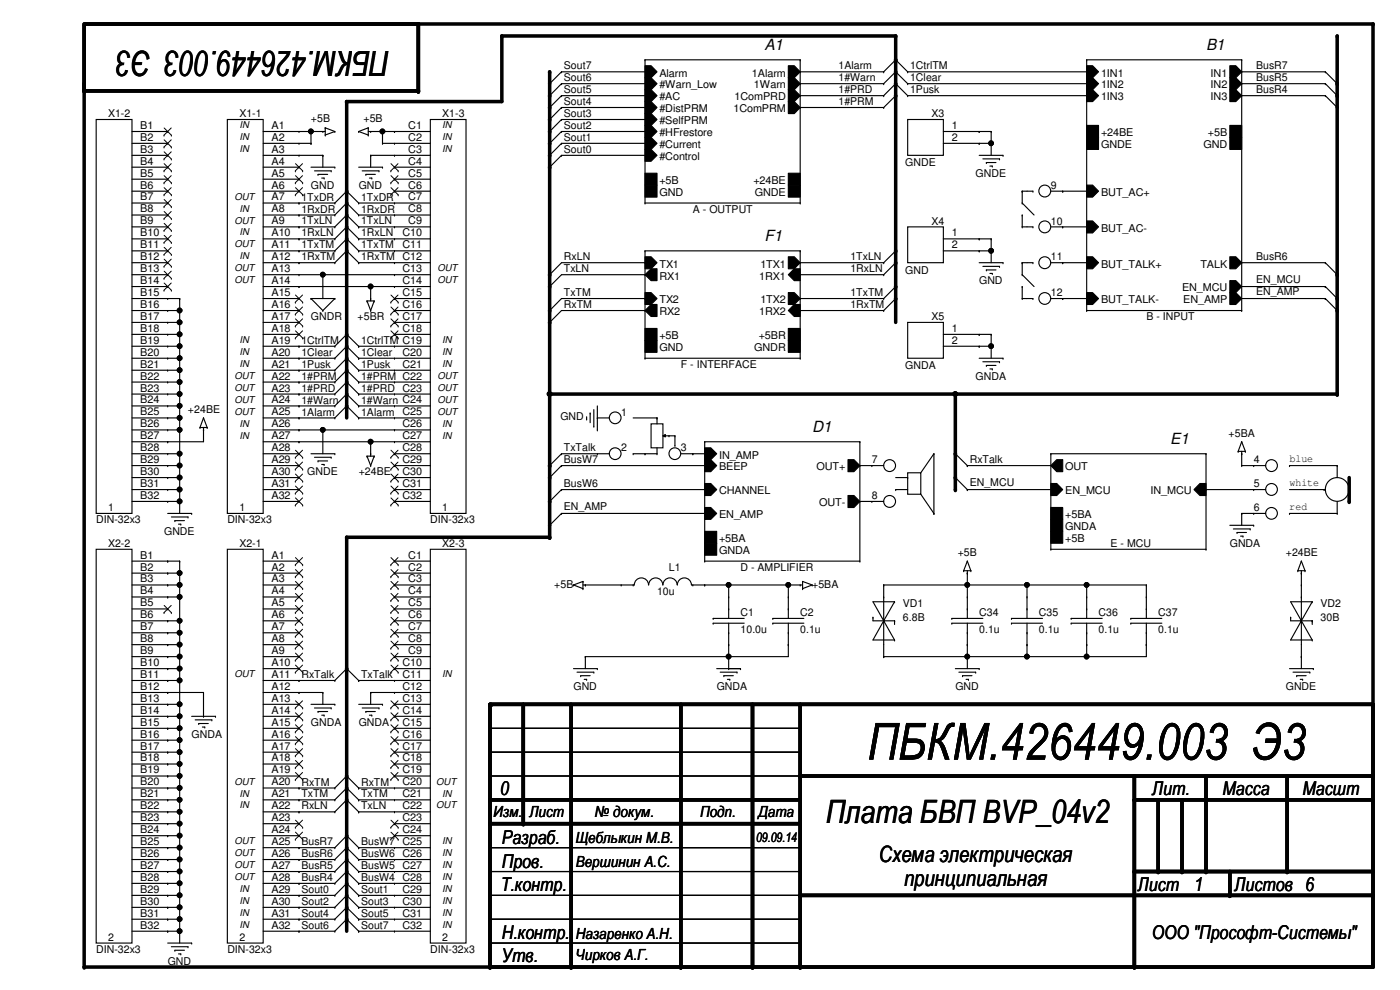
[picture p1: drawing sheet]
<svg xmlns="http://www.w3.org/2000/svg" width="420mm" height="297mm" viewBox="0 0 420 297" stroke-linecap="round" stroke-linejoin="round" font-family="sans-serif">
<defs><g id="words">
<text font-size="15.4" x="260.3" y="227.9">ПБКМ.426449.003 Э3</text>
<text font-size="10.4" x="116.9" y="15.3" transform="rotate(180 116.9 15.3)">ПБКМ.426449.003 Э3</text>
<text font-size="9.7" x="247.9" y="247.1">Плата БВП BVP_04v2</text>
<g font-size="6.8">
<text x="263.7" y="258.8">Схема электрическая</text>
<text x="271.3" y="265.7">принципиальная</text>
</g>
<g font-size="5.7">
<text x="150.1" y="238.4">0</text>
<text x="345.8" y="238.4">Лит.</text>
<text x="366.9" y="238.4">Масса</text>
<text x="390.9" y="238.4">Масшт</text>
<text x="150.6" y="253.1">Разраб.</text>
<text x="150.6" y="260.3">Пров.</text>
<text x="150.3" y="267.5">Т.контр.</text>
<text x="341.5" y="267.5">Лист</text>
<text x="358.3" y="267.5">1</text>
<text x="370.5" y="267.5">Листов 6</text>
<text x="150.6" y="281.8">Н.контр.</text>
<text x="345.6" y="281.8">ООО &quot;Прософт-Системы&quot;</text>
<text x="150.6" y="288.6">Утв.</text>
</g>
<g font-size="4.6">
<text x="229.4" y="14.9">A1</text>
<text x="361.9" y="14.9">B1</text>
<text x="229.4" y="72.2">F1</text>
<text x="243.7" y="129.5">D1</text>
<text x="351.2" y="133.1">E1</text>
<text x="148.1" y="245.1">Изм.</text>
<text x="158.9" y="245.1">Лист</text>
<text x="178.6" y="245.1">№ докум.</text>
<text x="210.1" y="245.1">Подп.</text>
<text x="227.6" y="245.1">Дата</text>
<text x="172.8" y="252.9">Щеблыкин М.В.</text>
<text x="172.8" y="260.1">Вершинин А.С.</text>
<text x="172.8" y="281.6">Назаренко А.Н.</text>
<text x="172.8" y="288">Чирков А.Г.</text>
</g>
<text font-size="3.9" x="226.9" y="252.6">09.09.14</text>
<g font-size="3.2">
<text x="169.2" y="20.8">Sout7</text>
<text x="197.9" y="23">Alarm</text>
<text x="225.7" y="23">1Alarm</text>
<text x="251.6" y="20.8">1Alarm</text>
<text x="273.1" y="20.8">1CtrlTM</text>
<text x="330.4" y="23">1IN1</text>
<text x="363.3" y="23">IN1</text>
<text x="377" y="20.8">BusR7</text>
<text x="169.2" y="24.4">Sout6</text>
<text x="169.2" y="28">Sout5</text>
<text x="197.9" y="26.5">#Warn_Low</text>
<text x="226.3" y="26.5">1Warn</text>
<text x="251.6" y="24.4">1#Warn</text>
<text x="251.6" y="28">1#PRD</text>
<text x="273.1" y="24.4">1Clear</text>
<text x="273.1" y="28">1Pusk</text>
<text x="330.4" y="26.5">1IN2</text>
<text x="363.3" y="26.5">IN2</text>
<text x="377" y="24.4">BusR5</text>
<text x="377" y="28">BusR4</text>
<text x="32.4" y="35.1">X1-2</text>
<text x="71.8" y="35.1">X1-1</text>
<text x="132.7" y="35.1">X1-3</text>
<text x="169.2" y="31.5">Sout4</text>
<text x="169.2" y="35.1">Sout3</text>
<text x="197.9" y="30.1">#AC</text>
<text x="197.9" y="33.7">#DistPRM</text>
<text x="220.1" y="33.7">1ComPRM</text>
<text x="220.5" y="30.1">1ComPRD</text>
<text x="251.6" y="31.5">1#PRM</text>
<text x="279.6" y="35.1">X3</text>
<text x="330.4" y="30.1">1IN3</text>
<text x="363.3" y="30.1">IN3</text>
<text x="42.1" y="38.7">B1</text>
<text x="81.5" y="38.7">A1</text>
<text x="93.3" y="36.6">+5B</text>
<text x="109.1" y="36.6">+5B</text>
<text x="122.5" y="38.7">C1</text>
<text x="169.2" y="38.7">Sout2</text>
<text x="197.9" y="37.3">#SelfPRM</text>
<text x="197.9" y="40.9">#HFrestore</text>
<text x="285.6" y="38.7">1</text>
<text x="330.4" y="40.9">+24BE</text>
<text x="362.5" y="40.9">+5B</text>
<text x="42.1" y="42.2">B2</text>
<text x="42.1" y="45.8">B3</text>
<text x="81.5" y="42.2">A2</text>
<text x="81.5" y="45.8">A3</text>
<text x="122.5" y="42.2">C2</text>
<text x="122.5" y="45.8">C3</text>
<text x="169.2" y="42.3">Sout1</text>
<text x="169.2" y="45.9">Sout0</text>
<text x="197.9" y="44.4">#Current</text>
<text x="285.6" y="42.2">2</text>
<text x="330.4" y="44.4">GNDE</text>
<text x="361.2" y="44.4">GND</text>
<text x="42.1" y="49.4">B4</text>
<text x="42.1" y="53">B5</text>
<text x="81.5" y="49.4">A4</text>
<text x="81.5" y="53">A5</text>
<text x="122.5" y="49.4">C4</text>
<text x="122.5" y="53">C5</text>
<text x="197.9" y="48">#Control</text>
<text x="271.7" y="49.8">GNDE</text>
<text x="292.8" y="53">GNDE</text>
<text x="42.1" y="56.6">B6</text>
<text x="81.5" y="56.6">A6</text>
<text x="93.3" y="56.6">GND</text>
<text x="107.6" y="56.6">GND</text>
<text x="122.5" y="56.6">C6</text>
<text x="197.9" y="55.2">+5B</text>
<text x="197.9" y="58.8">GND</text>
<text x="226.1" y="55.2">+24BE</text>
<text x="226.5" y="58.8">GNDE</text>
<text x="315.4" y="56.6">9</text>
<text x="330.4" y="58.8">BUT_AC+</text>
<text x="42.1" y="60.2">B7</text>
<text x="42.1" y="63.8">B8</text>
<text x="81.5" y="60.2">A7</text>
<text x="81.5" y="63.8">A8</text>
<text x="90.5" y="63.8">1RxDR</text>
<text x="90.5" y="60.2">1TxDR</text>
<text x="108.4" y="63.8">1RxDR</text>
<text x="108.4" y="60.2">1TxDR</text>
<text x="122.5" y="60.2">C7</text>
<text x="122.5" y="63.8">C8</text>
<text x="207.9" y="63.8">A - OUTPUT</text>
<text x="42.1" y="67.3">B9</text>
<text x="42.1" y="70.9">B10</text>
<text x="81.5" y="67.3">A9</text>
<text x="81.5" y="70.9">A10</text>
<text x="90.5" y="67.4">1TxLN</text>
<text x="90.5" y="71">1RxLN</text>
<text x="108.4" y="67.4">1TxLN</text>
<text x="108.4" y="71">1RxLN</text>
<text x="120.8" y="70.9">C10</text>
<text x="122.5" y="67.3">C9</text>
<text x="279.6" y="67.4">X4</text>
<text x="285.6" y="70.9">1</text>
<text x="315.4" y="67.4">10</text>
<text x="330.4" y="69.5">BUT_AC-</text>
<text x="42.1" y="74.5">B11</text>
<text x="81.5" y="74.5">A11</text>
<text x="90.5" y="74.5">1TxTM</text>
<text x="108.4" y="74.5">1TxTM</text>
<text x="120.8" y="74.5">C11</text>
<text x="285.6" y="74.5">2</text>
<text x="42.1" y="78.1">B12</text>
<text x="42.1" y="81.7">B13</text>
<text x="81.5" y="78.1">A12</text>
<text x="81.5" y="81.7">A13</text>
<text x="90.5" y="78.1">1RxTM</text>
<text x="108.4" y="78.1">1RxTM C12</text>
<text x="120.8" y="81.7">C13</text>
<text x="169.2" y="81.7">TxLN</text>
<text x="169.2" y="78.1">RxLN</text>
<text x="197.9" y="83.9">RX1</text>
<text x="197.9" y="80.3">TX1</text>
<text x="227.9" y="83.9">1RX1</text>
<text x="228.2" y="80.3">1TX1</text>
<text x="255.2" y="78.1">1TxLN</text>
<text x="255.2" y="81.7">1RxLN</text>
<text x="271.7" y="82.1">GND</text>
<text x="315.4" y="78.1">11</text>
<text x="330.4" y="80.3">BUT_TALK+</text>
<text x="360.2" y="80.3">TALK</text>
<text x="377" y="78.1">BusR6</text>
<text x="42.1" y="85.2">B14</text>
<text x="42.1" y="88.8">B15</text>
<text x="81.5" y="85.2">A14</text>
<text x="81.5" y="88.8">A15</text>
<text x="120.8" y="85.2">C14</text>
<text x="120.8" y="88.8">C15</text>
<text x="169.2" y="88.9">TxTM</text>
<text x="255.2" y="88.9">1TxTM</text>
<text x="293.9" y="85.3">GND</text>
<text x="315.4" y="88.9">12</text>
<text x="354.7" y="87.4">EN_MCU</text>
<text x="377" y="85">EN_MCU</text>
<text x="377" y="88.6">EN_AMP</text>
<text x="42.1" y="92.4">B16</text>
<text x="42.1" y="96">B17</text>
<text x="81.5" y="92.4">A16</text>
<text x="81.5" y="96">A17</text>
<text x="120.8" y="92.4">C16</text>
<text x="120.8" y="96">C17</text>
<text x="169.2" y="92.5">RxTM</text>
<text x="197.9" y="94.6">RX2</text>
<text x="197.9" y="91">TX2</text>
<text x="227.9" y="94.6">1RX2</text>
<text x="228.2" y="91">1TX2</text>
<text x="255.2" y="92.5">1RxTM</text>
<text x="330.4" y="91">BUT_TALK-</text>
<text x="355.1" y="91">EN_AMP</text>
<text x="42.1" y="99.6">B18</text>
<text x="81.5" y="99.6">A18</text>
<text x="93.3" y="96.1">GNDR</text>
<text x="107.3" y="96.1">+5BR</text>
<text x="120.8" y="99.6">C18</text>
<text x="197.9" y="101.8">+5B</text>
<text x="227.7" y="101.8">+5BR</text>
<text x="279.6" y="96.1">X5</text>
<text x="285.6" y="99.6">1</text>
<text x="344" y="96.1">B - INPUT</text>
<text x="42.1" y="103.1">B19</text>
<text x="42.1" y="106.7">B20</text>
<text x="81.5" y="103.1">A19</text>
<text x="81.5" y="106.7">A20</text>
<text x="90.5" y="106.8">1Clear</text>
<text x="90.5" y="103.2">1CtrlTM</text>
<text x="108.4" y="106.8">1Clear</text>
<text x="108.4" y="103.2">1CtrlTM C19</text>
<text x="120.8" y="106.7">C20</text>
<text x="197.9" y="105.3">GND</text>
<text x="226.3" y="105.3">GNDR</text>
<text x="285.6" y="103.1">2</text>
<text x="42.1" y="110.3">B21</text>
<text x="42.1" y="113.9">B22</text>
<text x="81.5" y="110.3">A21</text>
<text x="81.5" y="113.9">A22</text>
<text x="90.5" y="113.9">1#PRM</text>
<text x="90.5" y="110.4">1Pusk</text>
<text x="108.4" y="113.9">1#PRM C22</text>
<text x="108.4" y="110.4">1Pusk</text>
<text x="120.8" y="110.3">C21</text>
<text x="204.3" y="110.4">F - INTERFACE</text>
<text x="271.7" y="110.7">GNDA</text>
<text x="292.8" y="114">GNDA</text>
<text x="42.1" y="117.5">B23</text>
<text x="81.5" y="117.5">A23</text>
<text x="90.5" y="117.5">1#PRD</text>
<text x="108.4" y="117.5">1#PRD C23</text>
<text x="42.1" y="121">B24</text>
<text x="42.1" y="124.6">B25</text>
<text x="56.4" y="124">+24BE</text>
<text x="81.5" y="121">A24</text>
<text x="81.5" y="124.6">A25</text>
<text x="90.5" y="124.7">1Alarm</text>
<text x="90.5" y="121.1">1#Warn</text>
<text x="108.4" y="124.7">1Alarm</text>
<text x="108.4" y="121.1">1#Warn C24</text>
<text x="120.8" y="124.6">C25</text>
<text x="186.4" y="124.7">1</text>
<text x="42.1" y="128.2">B26</text>
<text x="42.1" y="131.8">B27</text>
<text x="81.5" y="128.2">A26</text>
<text x="81.5" y="131.8">A27</text>
<text x="120.8" y="128.2">C26</text>
<text x="120.8" y="131.8">C27</text>
<text x="168.2" y="126.1">GND</text>
<text x="368.7" y="131.1">+5BA</text>
<text x="42.1" y="135.4">B28</text>
<text x="81.5" y="135.4">A28</text>
<text x="120.8" y="135.4">C28</text>
<text x="169.2" y="135.4">TxTalk</text>
<text x="186.4" y="135.4">2</text>
<text x="204.3" y="135.4">3</text>
<text x="215.8" y="137.6">IN_AMP</text>
<text x="42.1" y="138.9">B29</text>
<text x="42.1" y="142.5">B30</text>
<text x="81.5" y="138.9">A29</text>
<text x="81.5" y="142.5">A30</text>
<text x="92.2" y="142.6">GNDE</text>
<text x="107.6" y="142.6">+24BE</text>
<text x="120.8" y="138.9">C29</text>
<text x="120.8" y="142.5">C30</text>
<text x="169.2" y="139">BusW7</text>
<text x="215.8" y="141.1">BEEP</text>
<text x="245.1" y="141.1">OUT+</text>
<text x="261.7" y="139">7</text>
<text x="291" y="139">RxTalk</text>
<text x="319.7" y="141.1">OUT</text>
<text x="376.2" y="139">4</text>
<text x="387" y="138.7">blue</text>
<text x="42.1" y="146.1">B31</text>
<text x="42.1" y="149.7">B32</text>
<text x="81.5" y="146.1">A31</text>
<text x="81.5" y="149.7">A32</text>
<text x="120.8" y="146.1">C31</text>
<text x="120.8" y="149.7">C32</text>
<text x="169.2" y="146.2">BusW6</text>
<text x="215.8" y="148.3">CHANNEL</text>
<text x="261.7" y="149.8">8</text>
<text x="291" y="146">EN_MCU</text>
<text x="319.7" y="148.3">EN_MCU</text>
<text x="345.3" y="148.3">IN_MCU</text>
<text x="376.2" y="146.2">5</text>
<text x="387" y="145.8">white</text>
<text x="32.4" y="153.3">1</text>
<text x="71.8" y="153.3">1</text>
<text x="132.7" y="153.3">1</text>
<text x="169.2" y="153.1">EN_AMP</text>
<text x="215.8" y="155.5">EN_AMP</text>
<text x="245.9" y="151.9">OUT-</text>
<text x="319.7" y="155.5">+5BA</text>
<text x="376.2" y="153.3">6</text>
<text x="387" y="153">red</text>
<text x="28.9" y="156.9">DIN-32x3</text>
<text x="49.3" y="160.5">GNDE</text>
<text x="68.2" y="156.9">DIN-32x3</text>
<text x="129.1" y="156.9">DIN-32x3</text>
<text x="319.7" y="159">GNDA</text>
<text x="32.4" y="164.1">X2-2</text>
<text x="42.1" y="167.6">B1</text>
<text x="71.8" y="164.1">X2-1</text>
<text x="81.5" y="167.6">A1</text>
<text x="122.5" y="167.6">C1</text>
<text x="132.7" y="164.1">X2-3</text>
<text x="215.8" y="162.6">+5BA</text>
<text x="215.8" y="166.2">GNDA</text>
<text x="287.4" y="167">+5B</text>
<text x="319.7" y="162.6">+5B</text>
<text x="333.3" y="164.1">E - MCU</text>
<text x="369.1" y="164.1">GNDA</text>
<text x="385.9" y="167">+24BE</text>
<text x="42.1" y="171.2">B2</text>
<text x="81.5" y="171.2">A2</text>
<text x="122.5" y="171.2">C2</text>
<text x="200.8" y="171.2">L1</text>
<text x="222.2" y="171.2">D - AMPLIFIER</text>
<text x="42.1" y="174.8">B3</text>
<text x="42.1" y="178.4">B4</text>
<text x="81.5" y="174.8">A3</text>
<text x="81.5" y="178.4">A4</text>
<text x="122.5" y="174.8">C3</text>
<text x="122.5" y="178.4">C4</text>
<text x="166.4" y="176.3">+5B</text>
<text x="197.2" y="178.4">10u</text>
<text x="243.7" y="176.3">+5BA</text>
<text x="42.1" y="181.9">B5</text>
<text x="42.1" y="185.5">B6</text>
<text x="81.5" y="181.9">A5</text>
<text x="81.5" y="185.5">A6</text>
<text x="122.5" y="181.9">C5</text>
<text x="122.5" y="185.5">C6</text>
<text x="222.2" y="184.9">C1</text>
<text x="240.1" y="184.9">C2</text>
<text x="271" y="182">VD1</text>
<text x="293.9" y="184.9">C34</text>
<text x="311.8" y="184.9">C35</text>
<text x="329.7" y="184.9">C36</text>
<text x="347.6" y="184.9">C37</text>
<text x="396.3" y="182">VD2</text>
<text x="42.1" y="189.1">B7</text>
<text x="81.5" y="189.1">A7</text>
<text x="122.5" y="189.1">C7</text>
<text x="222.2" y="189.9">10.0u</text>
<text x="240.1" y="189.9">0.1u</text>
<text x="271" y="186.3">6.8B</text>
<text x="293.9" y="189.9">0.1u</text>
<text x="311.8" y="189.9">0.1u</text>
<text x="329.7" y="189.9">0.1u</text>
<text x="347.6" y="189.9">0.1u</text>
<text x="396.3" y="186.3">30B</text>
<text x="42.1" y="192.7">B8</text>
<text x="42.1" y="196.3">B9</text>
<text x="81.5" y="192.7">A8</text>
<text x="81.5" y="196.3">A9</text>
<text x="122.5" y="192.7">C8</text>
<text x="122.5" y="196.3">C9</text>
<text x="42.1" y="199.9">B10</text>
<text x="42.1" y="203.4">B11</text>
<text x="81.5" y="199.9">A10</text>
<text x="81.5" y="203.4">A11</text>
<text x="90.5" y="203.5">RxTalk</text>
<text x="108.4" y="203.5">TxTalk</text>
<text x="120.8" y="199.9">C10</text>
<text x="120.8" y="203.4">C11</text>
<text x="42.1" y="207">B12</text>
<text x="81.5" y="207">A12</text>
<text x="120.8" y="207">C12</text>
<text x="172.1" y="207.1">GND</text>
<text x="215.1" y="207.1">GNDA</text>
<text x="286.7" y="207.1">GND</text>
<text x="385.9" y="207.1">GNDE</text>
<text x="42.1" y="210.6">B13</text>
<text x="42.1" y="214.2">B14</text>
<text x="81.5" y="210.6">A13</text>
<text x="81.5" y="214.2">A14</text>
<text x="120.8" y="210.6">C13</text>
<text x="120.8" y="214.2">C14</text>
<text x="42.1" y="217.8">B15</text>
<text x="42.1" y="221.3">B16</text>
<text x="57.5" y="221.4">GNDA</text>
<text x="81.5" y="217.8">A15</text>
<text x="81.5" y="221.3">A16</text>
<text x="93.3" y="217.8">GNDA</text>
<text x="107.6" y="217.8">GNDA</text>
<text x="120.8" y="217.8">C15</text>
<text x="120.8" y="221.3">C16</text>
<text x="42.1" y="224.9">B17</text>
<text x="81.5" y="224.9">A17</text>
<text x="120.8" y="224.9">C17</text>
<text x="42.1" y="228.5">B18</text>
<text x="42.1" y="232.1">B19</text>
<text x="81.5" y="228.5">A18</text>
<text x="81.5" y="232.1">A19</text>
<text x="120.8" y="228.5">C18</text>
<text x="120.8" y="232.1">C19</text>
<text x="42.1" y="235.7">B20</text>
<text x="42.1" y="239.2">B21</text>
<text x="81.5" y="235.7">A20</text>
<text x="81.5" y="239.2">A21</text>
<text x="90.5" y="235.7">RxTM</text>
<text x="90.5" y="239.3">TxTM</text>
<text x="108.4" y="235.7">RxTM</text>
<text x="108.4" y="239.3">TxTM</text>
<text x="120.8" y="235.7">C20</text>
<text x="120.8" y="239.2">C21</text>
<text x="42.1" y="242.8">B22</text>
<text x="81.5" y="242.8">A22</text>
<text x="90.5" y="242.9">RxLN</text>
<text x="108.4" y="242.9">TxLN</text>
<text x="120.8" y="242.8">C22</text>
<text x="42.1" y="246.4">B23</text>
<text x="42.1" y="250">B24</text>
<text x="81.5" y="246.4">A23</text>
<text x="81.5" y="250">A24</text>
<text x="120.8" y="246.4">C23</text>
<text x="120.8" y="250">C24</text>
<text x="42.1" y="253.6">B25</text>
<text x="42.1" y="257.1">B26</text>
<text x="81.5" y="253.6">A25</text>
<text x="81.5" y="257.1">A26</text>
<text x="90.5" y="257.2">BusR6</text>
<text x="90.5" y="253.6">BusR7</text>
<text x="108.4" y="257.2">BusW6 C26</text>
<text x="108.4" y="253.6">BusW7 C25</text>
<text x="42.1" y="260.7">B27</text>
<text x="81.5" y="260.7">A27</text>
<text x="90.5" y="260.8">BusR5</text>
<text x="108.4" y="260.8">BusW5 C27</text>
<text x="42.1" y="264.3">B28</text>
<text x="42.1" y="267.9">B29</text>
<text x="81.5" y="264.3">A28</text>
<text x="81.5" y="267.9">A29</text>
<text x="90.5" y="267.9">Sout0</text>
<text x="90.5" y="264.3">BusR4</text>
<text x="108.4" y="267.9">Sout1</text>
<text x="108.4" y="264.3">BusW4 C28</text>
<text x="120.8" y="267.9">C29</text>
<text x="42.1" y="271.5">B30</text>
<text x="42.1" y="275">B31</text>
<text x="81.5" y="271.5">A30</text>
<text x="81.5" y="275">A31</text>
<text x="90.5" y="275.1">Sout4</text>
<text x="90.5" y="271.5">Sout2</text>
<text x="108.4" y="275.1">Sout5</text>
<text x="108.4" y="271.5">Sout3</text>
<text x="120.8" y="271.5">C30</text>
<text x="120.8" y="275">C31</text>
<text x="42.1" y="278.6">B32</text>
<text x="81.5" y="278.6">A32</text>
<text x="90.5" y="278.7">Sout6</text>
<text x="108.4" y="278.7">Sout7</text>
<text x="120.8" y="278.6">C32</text>
<text x="28.9" y="285.8">DIN-32x3</text>
<text x="32.4" y="282.3">2</text>
<text x="68.2" y="285.8">DIN-32x3</text>
<text x="71.8" y="282.3">2</text>
<text x="129.1" y="285.8">DIN-32x3</text>
<text x="132.7" y="282.3">2</text>
<text x="50.3" y="289.4">GND</text>
</g>
<g font-size="2.8">
<text x="71.8" y="38.4">IN</text>
<text x="132.7" y="38.4">IN</text>
<text x="71.8" y="45.6">IN</text>
<text x="71.8" y="42">IN</text>
<text x="132.7" y="45.6">IN</text>
<text x="132.7" y="42">IN</text>
<text x="70.4" y="59.9">OUT</text>
<text x="71.8" y="63.5">IN</text>
<text x="70.4" y="67.1">OUT</text>
<text x="71.8" y="70.7">IN</text>
<text x="70.4" y="74.3">OUT</text>
<text x="71.8" y="77.9">IN</text>
<text x="70.4" y="81.4">OUT</text>
<text x="131.3" y="81.4">OUT</text>
<text x="70.4" y="85">OUT</text>
<text x="131.3" y="85">OUT</text>
<text x="71.8" y="102.9">IN</text>
<text x="71.8" y="106.5">IN</text>
<text x="132.7" y="106.5">IN</text>
<text x="132.7" y="102.9">IN</text>
<text x="70.4" y="113.7">OUT</text>
<text x="71.8" y="110.1">IN</text>
<text x="131.3" y="113.7">OUT</text>
<text x="132.7" y="110.1">IN</text>
<text x="70.4" y="117.2">OUT</text>
<text x="131.3" y="117.2">OUT</text>
<text x="70.4" y="120.8">OUT</text>
<text x="70.4" y="124.4">OUT</text>
<text x="131.3" y="124.4">OUT</text>
<text x="131.3" y="120.8">OUT</text>
<text x="71.8" y="128">IN</text>
<text x="71.8" y="131.6">IN</text>
<text x="132.7" y="128">IN</text>
<text x="132.7" y="131.6">IN</text>
<text x="70.4" y="203.2">OUT</text>
<text x="132.7" y="203.2">IN</text>
<text x="70.4" y="235.4">OUT</text>
<text x="71.8" y="239">IN</text>
<text x="130.9" y="235.4">OUT</text>
<text x="132.7" y="239">IN</text>
<text x="71.8" y="242.6">IN</text>
<text x="130.9" y="242.6">OUT</text>
<text x="70.4" y="256.9">OUT</text>
<text x="70.4" y="253.3">OUT</text>
<text x="132.7" y="253.3">IN</text>
<text x="132.7" y="256.9">IN</text>
<text x="70.4" y="260.5">OUT</text>
<text x="132.7" y="260.5">IN</text>
<text x="70.4" y="264.1">OUT</text>
<text x="71.8" y="267.6">IN</text>
<text x="132.7" y="264.1">IN</text>
<text x="132.7" y="267.6">IN</text>
<text x="71.8" y="274.8">IN</text>
<text x="71.8" y="271.2">IN</text>
<text x="132.7" y="271.2">IN</text>
<text x="132.7" y="274.8">IN</text>
<text x="71.8" y="278.4">IN</text>
<text x="132.7" y="278.4">IN</text>
</g>
</g></defs>
<g fill="none" stroke="#000" stroke-width=".34">
<path d="M193.6 19.7h1.8l1.8 1.8-1.8 1.8h-1.8zM193.6 17.9h46.5v43h-46.5zM236.6 19.7h1.8l1.7 1.8-1.7 1.8h-1.8zM326.1 19.7h1.8l1.8 1.8-1.8 1.8h-1.8zM326.1 17.9h46.5v75.3h-46.5zM369.1 19.7h1.8l1.7 1.8-1.7 1.8h-1.8zM28.9 35.9h10.7v118.2h-10.7zM39.6 39.5h10.7M68.2 35.9h10.8v118.2h-10.8zM79 39.5h18.6M93.3 39.5v3.5h-14.3M97.6 38.4l2.9 1.1-2.9 1z"/>
<path d="M107.6 39.5l2.9-1.1v2.1zM110.5 39.5h18.6M114.8 39.5v3.5h14.3M129.1 35.9h10.8v118.2h-10.8zM193.6 23.3h1.8l1.8 1.8-1.8 1.8h-1.8zM193.6 26.9h1.8l1.8 1.8-1.8 1.8h-1.8zM193.6 30.5h1.8l1.8 1.8-1.8 1.8h-1.8zM193.6 34.1h1.8l1.8 1.8-1.8 1.7h-1.8zM193.6 37.6h1.8l1.8 1.9-1.8 1.7h-1.8zM193.6 21.5h-25.1l-3.5 3.6M193.6 25.1h-25.1l-3.5 3.6M193.6 28.7h-25.1l-3.5 3.6"/>
<path d="M193.6 32.3h-25.1l-3.5 3.6M193.6 35.9h-25.1l-3.5 3.6M193.6 39.5h-25.1l-3.5 3.5M236.6 23.3h1.8l1.7 1.8-1.7 1.8h-1.8zM236.6 26.9h1.8l1.7 1.8-1.7 1.8h-1.8zM236.6 30.5h1.8l1.7 1.8-1.7 1.8h-1.8zM240.1 21.5h25.1l3.6-3.6 3.6 3.6h53.7M240.1 25.1h25.1l3.6-3.6 3.6 3.6h53.7M240.1 28.7h25.1l3.6-3.6 3.6 3.6h53.7M268.8 28.7l-3.6 3.6h-25.1M272.4 35.9h10.7v10.7h-10.7zM283.1 39.5h14.4v7.1"/>
<path d="M326.1 23.3h1.8l1.8 1.8-1.8 1.8h-1.8zM326.1 26.9h1.8l1.8 1.8-1.8 1.8h-1.8zM326.1 37.6h3.6v3.6h-3.6zM369.1 37.6h3.5v3.6h-3.5zM369.1 23.3h1.8l1.7 1.8-1.7 1.8h-1.8zM369.1 26.9h1.8l1.7 1.8-1.7 1.8h-1.8zM372.6 21.5h25.2l3.5 3.6M372.6 25.1h25.2l3.5 3.6M372.6 28.7h25.2l3.5 3.6M39.6 57.4h10.7M39.6 46.6h10.7M39.6 43h10.7"/>
<path d="M39.6 50.2h10.7M39.6 53.8h10.7M79 57.4h10.7M79 46.6h17.9v3.6M79 50.2h10.7M79 53.8h10.7M93.3 50.2h7.2M94.4 51.3h5M95.5 52.3h2.8M96.6 53.4h.7M107.6 50.2h7.2M108.7 51.3h5"/>
<path d="M109.8 52.3h2.8M110.9 53.4h.7M118.4 57.4h10.7M118.4 50.2h10.7M118.4 53.8h10.7M129.1 46.6h-17.9v3.6M193.6 41.2h1.8l1.8 1.8-1.8 1.8h-1.8zM193.6 44.8h1.8l1.8 1.8-1.8 1.8h-1.8zM193.6 52h3.6v3.5h-3.6zM193.6 55.5h3.6v3.6h-3.6zM193.6 46.6h-25.1l-3.5 3.6M193.6 43h-25.1l-3.5 3.6"/>
<path d="M236.6 52h3.5v3.5h-3.5zM236.6 55.5h3.5v3.6h-3.5zM283.1 43h14.4M293.9 46.6h7.1M295 47.7h5M296 48.8h2.9M297.1 49.8h.7M310 57.4h-3.2v3.5l3.5 3.6M315.4 57.4h10.7M326.1 41.2h3.6v3.6h-3.6zM326.1 55.5h1.8l1.8 1.9-1.8 1.7h-1.8zM369.1 41.2h3.5v3.6h-3.5z"/>
<path d="M39.6 78.8h10.7M39.6 68.1h10.7M39.6 71.7h10.7M39.6 75.3h10.7M39.6 64.5h10.7M39.6 60.9h10.7M79 78.8h21.5l3.5-3.5 3.6 3.5h21.5M79 68.1h21.5l3.5-3.6 3.6 3.6h21.5M79 71.7h21.5l3.5-3.6 3.6 3.6h21.5M79 75.3h21.5l3.5-3.6 3.6 3.6h21.5M79 64.5h21.5l3.5-3.6 3.6 3.6h21.5M79 60.9h21.5l3.5-3.5 3.6 3.5h21.5"/>
<path d="M193.6 77h1.8l1.8 1.8-1.8 1.8h-1.8zM193.6 78.8h-25.1l-3.5 3.6M193.6 75.3h46.5v32.2h-46.5zM236.6 77h1.8l1.7 1.8-1.7 1.8h-1.8zM268.8 75.3l-3.6 3.5h-25.1M268.8 78.8l-3.6 3.6h-25.1M272.4 68.1h10.7v10.7h-10.7zM283.1 71.7h14.4v7.1M283.1 75.3h14.4M293.9 78.8h7.1M295 79.9h5M306.8 64.5v3.6h3.2"/>
<path d="M310 78.8h-3.2v3.6l3.5 3.6M315.4 78.8h10.7M315.4 68.1h10.7M326.1 66.3h1.8l1.8 1.8-1.8 1.8h-1.8zM326.1 77h1.8l1.8 1.8-1.8 1.8h-1.8zM369.1 77h1.8l1.7 1.8-1.7 1.8h-1.8zM372.6 78.8h25.2l3.5 3.6M39.6 89.6h14.3v64.5M39.6 82.4h10.7M39.6 86h10.7M39.6 93.2h14.3M39.6 96.7h14.3"/>
<path d="M79 89.6h10.7M79 82.4h50.1M79 86h50.1M79 93.2h10.7M79 96.7h10.7M93.3 89.6h7.2l-3.6 3.6zM96.9 82.4v7.2M110.1 90.3h2.2l-1.1 2.9zM111.2 86v4.3M118.4 89.6h10.7M118.4 93.2h10.7M118.4 96.7h10.7"/>
<path d="M193.6 82.4l1.8-1.8h1.8v3.6h-1.8zM193.6 93.2l1.8-1.8h1.8v3.6h-1.8zM193.6 87.8h1.8l1.8 1.8-1.8 1.8h-1.8zM193.6 98.6h3.6v3.5h-3.6zM193.6 89.6h-25.1l-3.5 3.6M193.6 82.4h-25.1l-3.5 3.6M193.6 93.2h-25.1l-3.5 3.5M236.6 82.4l1.8-1.8h1.7v3.6h-1.7zM236.6 87.8h1.8l1.7 1.8-1.7 1.8h-1.8zM236.6 98.6h3.5v3.5h-3.5zM238.4 91.4h1.7v3.6h-1.7l-1.8-1.8zM268.8 86l-3.6 3.6h-25.1"/>
<path d="M268.8 89.6l-3.6 3.6h-25.1M272.4 96.7h10.7v10.8h-10.7zM296 81h2.9M297.1 82h.7M306.8 86v3.6h3.2M315.4 89.6h10.7M326.1 87.8h1.8l1.8 1.8-1.8 1.8h-1.8zM369.1 84.2h1.8l1.7 1.8-1.7 1.8h-1.8zM369.1 87.8h1.8l1.7 1.8-1.7 1.8h-1.8zM372.6 89.6h25.2l3.5 3.6M372.6 86h25.2l3.5 3.6M39.6 118.2h14.3"/>
<path d="M39.6 114.6h14.3M39.6 111.1h14.3M39.6 107.5h14.3M39.6 103.9h14.3M39.6 100.3h14.3M79 118.2h21.5l3.5-3.6 3.6 3.6h21.5M79 114.6h21.5l3.5-3.5 3.6 3.5h21.5M79 111.1h21.5l3.5-3.6 3.6 3.6h21.5M79 107.5h21.5l3.5-3.6 3.6 3.6h21.5M79 103.9h21.5l3.5-3.6 3.6 3.6h21.5M79 100.3h10.7M118.4 100.3h10.7"/>
<path d="M193.6 102.1h3.6v3.6h-3.6zM236.6 102.1h3.5v3.6h-3.5zM283.1 103.9h14.4M283.1 100.3h14.4v7.2M293.9 107.5h7.1M295 108.5h5M296 109.6h2.9M297.1 110.7h.7M39.6 125.4h14.3M39.6 136.1h14.3M39.6 139.7h14.3M39.6 129h14.3"/>
<path d="M39.6 121.8h14.3M61.1 128.3v4.2h-21.5M61.1 125.4l1.1 2.9h-2.2zM79 125.4h21.5l3.5-3.6 3.6 3.6h21.5M79 136.1h10.7M79 139.7h10.7M79 129h50.1M79 132.5h50.1M79 121.8h21.5l3.5-3.6 3.6 3.6h21.5M93.3 136.1h7.2M94.4 137.2h5M95.5 138.3h2.8"/>
<path d="M96.6 139.4h.7M96.9 129v7.1M110.1 136.9h2.2l-1.1 2.8zM111.2 132.5v4.4M118.4 136.1h10.7M118.4 139.7h10.7M176.1 125.1v.6M177.1 124v2.8M178.2 122.9v5M179.3 125.4h3.6M179.3 121.8v7.2M182.9 136.1h-14.4l-3.5 3.6"/>
<path d="M190 125.4h7.2v1.8M195.4 127.2h3.6v7.2h-3.6zM197.2 134.4v1.7h-7.2M199 130.8l.7-.4v.7zM199 130.8h3.6v2.8M204.3 136.1h7.2M211.5 137.9h1.8l1.8 1.8-1.8 1.8h-1.8zM211.5 134.4h1.8l1.8 1.7-1.8 1.8h-1.8zM211.5 139.7h-43l-3.5 3.6M211.5 132.5h46.6v35.9h-46.6zM254.5 137.9h1.8l1.8 1.8-1.8 1.8h-1.8zM258.1 139.7h7.1"/>
<path d="M286.7 136.1l3.6 3.6h25.1M315.4 139.7l1.7-1.8h1.8v3.6h-1.8zM315.4 136.1h46.5v28.7h-46.5zM372.6 135.4v4.3h7.2M372.6 132.5l1.1 2.9h-2.1zM387 139.7h14.3v3.6M39.6 143.3h14.3M39.6 146.9h14.3M39.6 150.5h14.3M50.3 154.1h7.2M51.4 155.1h5M52.5 156.2h2.9"/>
<path d="M53.6 157.3h.7M79 143.3h10.7M79 146.9h10.7M79 150.5h10.7M118.4 143.3h10.7M118.4 146.9h10.7M118.4 150.5h10.7M211.5 159.4h3.6v3.6h-3.6zM211.5 145.1h1.8l1.8 1.8-1.8 1.8h-1.8zM211.5 152.3h1.8l1.8 1.8-1.8 1.7h-1.8zM211.5 146.9h-43l-3.5 3.6M211.5 154.1h-43l-3.5 3.5"/>
<path d="M254.5 148.7h1.8l1.8 1.8-1.8 1.8h-1.8zM258.1 150.5h7.1M268.8 143.3h3.6M268.8 146.9h3.6M272.4 141.9h3.9v6.4h-3.9zM276.3 141.9l4-5.8v18l-4-5.8M286.7 143.3l3.6 3.6h25.1M315.4 152.3h3.5v3.5h-3.5zM315.4 155.8h3.5v3.6h-3.5zM315.4 145.1h1.7l1.8 1.8-1.8 1.8h-1.7zM315.4 159.4h3.5v3.6h-3.5zM360.1 145.1h1.8v3.6h-1.8l-1.8-1.8z"/>
<path d="M361.9 146.9h17.9M369.1 157.6h7.1M370.2 158.7h5M371.3 159.8h2.8M379.8 154.1h-7.2v3.5M387 146.9h10.8M401.3 150.5v3.6h-14.3M28.9 164.8h10.7v118.2h-10.7zM39.6 168.4h14.3v114.6M39.6 179.1h14.3M39.6 175.5h14.3M39.6 172h14.3"/>
<path d="M68.2 164.8h10.8v118.2h-10.8zM79 179.1h10.7M79 175.5h10.7M79 172h10.7M79 168.4h10.7M118.4 179.1h10.7M118.4 175.5h10.7M118.4 172h10.7M118.4 168.4h10.7M129.1 164.8h10.8v118.2h-10.8zM172.1 175.5l2.9-1v2.1zM175 175.5h15.4a2.14 2.14 0 0 1 2.1-2.1 2.14 2.14 0 0 1 2.1 2.1"/>
<path d="M194.7 175.5a2.12 2.12 0 0 1 2.1-2.1 2.12 2.12 0 0 1 2.1 2.1M199 175.5a2.14 2.14 0 0 1 2.1-2.1 2.14 2.14 0 0 1 2.1 2.1 2.14 2.14 0 0 1 2.2-2.1 2.14 2.14 0 0 1 2.1 2.1h33.4M211.5 163h3.6v3.6h-3.6zM218.7 175.5v10M236.6 175.5v10M240.9 174.5l2.8 1-2.8 1.1zM290.3 171.2v14.3M290.3 168.4l1.1 2.8h-2.2zM308.2 175.5v10M326.1 175.5v10M372.3 160.9h.7M390.6 171.2v29.4"/>
<path d="M390.6 168.4l1.1 2.8h-2.2zM39.6 186.3h14.3M39.6 189.9h14.3M39.6 193.4h14.3M39.6 197h14.3M39.6 182.7h10.7M79 186.3h10.7M79 189.9h10.7M79 193.4h10.7M79 197h10.7M79 182.7h10.7M118.4 186.3h10.7"/>
<path d="M118.4 189.9h10.7M118.4 193.4h10.7M118.4 197h10.7M118.4 182.7h10.7M214 187h9.3M214 185.5h9.3M218.7 187v13.6M231.9 187h9.3M231.9 185.5h9.3M236.6 187v10h-60.9v3.6M262 185.2v1.1h6.5v1.1M262 180.6h6.5l-3.3 5.7z"/>
<path d="M265.2 186.3l3.3 5.7h-6.5zM285.7 187h9.3M285.7 185.5h9.3M290.3 187v13.6M303.6 187h9.3M303.6 185.5h9.3M308.2 187v10M321.5 187h9.3M321.5 185.5h9.3M326.1 187v10M339.4 187h9.3M339.4 185.5h9.3"/>
<path d="M344 185.5v-10h-78.8v21.5h78.8v-10M387.3 185.2v1.1h6.5v1.1M387.3 180.6h6.5l-3.2 5.7zM390.6 186.3l3.2 5.7h-6.5zM39.6 204.2h14.3M39.6 207.8h21.5v7.1M39.6 211.3h14.3M39.6 218.5h14.3M39.6 214.9h14.3M39.6 200.6h14.3M57.5 214.9h7.2M58.6 216h5"/>
<path d="M59.6 217.1h2.9M60.7 218.1h.8M79 207.8h17.9v3.5M79 204.2h21.5l3.5-3.6 3.6 3.6h21.5M79 211.3h10.7M79 218.5h10.7M79 214.9h10.7M79 200.6h10.7M93.3 211.3h7.2M94.4 212.4h5M95.5 213.5h2.8M96.6 214.6h.7"/>
<path d="M107.6 211.3h7.2M108.7 212.4h5M109.8 213.5h2.8M110.9 214.6h.7M118.4 211.3h10.7M118.4 218.5h10.7M118.4 214.9h10.7M118.4 200.6h10.7M129.1 207.8h-17.9v3.5M147.1 218.5h93M147.1 211.7v.7M172.1 200.6h7.2"/>
<path d="M173.2 201.7h5M174.3 202.7h2.8M175.3 203.8h.8M215.1 200.6h7.1M216.1 201.7h5.1M217.2 202.7h2.9M218.3 203.8h.7M286.7 200.6h7.2M287.8 201.7h5M288.9 202.7h2.8M289.9 203.8h.7M387 200.6h7.2"/>
<path d="M388.1 201.7h5M389.2 202.7h2.8M390.2 203.8h.7M39.6 236.4h14.3M39.6 240h14.3M39.6 232.8h14.3M39.6 229.2h14.3M39.6 225.7h14.3M39.6 222.1h14.3M79 236.4h21.5l3.5-3.6 3.6 3.6h21.5M79 240h21.5l3.5-3.6 3.6 3.6h21.5M79 232.8h10.7"/>
<path d="M79 229.2h10.7M79 225.7h10.7M79 222.1h10.7M118.4 232.8h10.7M118.4 229.2h10.7M118.4 225.7h10.7M118.4 222.1h10.7M147.1 232.8h93M147.1 225.7h93M39.6 243.6h14.3M39.6 257.9h14.3M39.6 254.3h14.3"/>
<path d="M39.6 250.7h14.3M39.6 247.1h14.3M79 243.6h21.5l3.5-3.6 3.6 3.6h21.5M79 257.9h21.5l3.5-3.6 3.6 3.6h21.5M79 254.3h21.5l3.5-3.6 3.6 3.6h21.5M79 250.7h10.7M79 247.1h10.7M118.4 250.7h10.7M118.4 247.1h10.7M147.1 254.3h93M39.6 279.4h14.3M39.6 275.8h14.3"/>
<path d="M39.6 272.2h14.3M39.6 268.6h14.3M39.6 265h14.3M39.6 261.5h14.3M79 279.4h21.5l3.5-3.6 3.6 3.6h21.5M79 275.8h21.5l3.5-3.6 3.6 3.6h21.5M79 272.2h21.5l3.5-3.6 3.6 3.6h21.5M79 268.6h21.5l3.5-3.6 3.6 3.6h21.5M79 265h21.5l3.5-3.5 3.6 3.5h21.5M79 261.5h21.5l3.5-3.6 3.6 3.6h21.5M147.1 275.8h93M147.1 268.6h93"/>
<path d="M147.1 261.5h93M50.3 283h7.2M51.4 284.1h5M52.5 285.1h2.9M53.6 286.2h.7M147.1 283h93"/>
<circle cx="93.3" cy="39.4" r=".7"/>
<circle cx="114.8" cy="39.4" r=".7"/>
<circle cx="297.4" cy="43" r=".7"/>
<circle cx="313.5" cy="57.3" r="1.78"/>
<circle cx="297.4" cy="75.2" r=".7"/>
<circle cx="313.5" cy="68.1" r="1.78"/>
<circle cx="313.5" cy="78.8" r="1.78"/>
<circle cx="53.9" cy="96.7" r=".7"/>
<circle cx="53.9" cy="93.1" r=".7"/>
<circle cx="96.9" cy="82.4" r=".7"/>
<circle cx="111.2" cy="86" r=".7"/>
<circle cx="313.6" cy="89.6" r="1.77"/>
<circle cx="53.9" cy="111.1" r=".7"/>
<circle cx="53.9" cy="103.9" r=".7"/>
<circle cx="53.9" cy="118.2" r=".7"/>
<circle cx="53.9" cy="100.3" r=".7"/>
<circle cx="53.9" cy="107.5" r=".7"/>
<circle cx="53.9" cy="114.6" r=".7"/>
<circle cx="164.9" cy="118.2" r=".7"/>
<circle cx="286.7" cy="118.2" r=".7"/>
<circle cx="297.4" cy="103.9" r=".7"/>
<circle cx="53.9" cy="129" r=".7"/>
<circle cx="53.9" cy="139.7" r=".7"/>
<circle cx="53.9" cy="136.1" r=".7"/>
<circle cx="53.9" cy="121.8" r=".7"/>
<circle cx="53.9" cy="125.4" r=".7"/>
<circle cx="96.9" cy="129" r=".7"/>
<circle cx="111.2" cy="132.5" r=".7"/>
<circle cx="184.6" cy="136.1" r="1.76"/>
<circle cx="184.6" cy="125.4" r="1.76"/>
<circle cx="202.5" cy="136.1" r="1.76"/>
<circle cx="267" cy="139.7" r="1.78"/>
<circle cx="381.6" cy="139.7" r="1.77"/>
<circle cx="53.9" cy="150.4" r=".7"/>
<circle cx="53.9" cy="143.3" r=".7"/>
<circle cx="53.9" cy="146.9" r=".7"/>
<circle cx="267" cy="150.4" r="1.78"/>
<circle cx="381.6" cy="146.8" r="1.77"/>
<circle cx="381.6" cy="154" r="1.76"/>
<circle cx="401.3" cy="146.9" r="3.6"/>
<circle cx="53.9" cy="171.9" r=".7"/>
<circle cx="53.9" cy="179.1" r=".7"/>
<circle cx="53.9" cy="175.5" r=".7"/>
<circle cx="218.7" cy="175.5" r=".7"/>
<circle cx="236.6" cy="175.5" r=".7"/>
<circle cx="290.3" cy="175.5" r=".7"/>
<circle cx="308.2" cy="175.5" r=".7"/>
<circle cx="326.1" cy="175.5" r=".7"/>
<circle cx="53.9" cy="193.4" r=".7"/>
<circle cx="53.9" cy="186.2" r=".7"/>
<circle cx="53.9" cy="189.8" r=".7"/>
<circle cx="53.9" cy="197" r=".7"/>
<circle cx="218.7" cy="197" r=".7"/>
<circle cx="290.3" cy="197" r=".7"/>
<circle cx="308.2" cy="197" r=".7"/>
<circle cx="326.1" cy="197" r=".7"/>
<circle cx="53.9" cy="204.1" r=".7"/>
<circle cx="53.9" cy="200.6" r=".7"/>
<circle cx="53.9" cy="211.3" r=".7"/>
<circle cx="53.9" cy="218.5" r=".7"/>
<circle cx="53.9" cy="214.9" r=".7"/>
<circle cx="53.9" cy="236.4" r=".7"/>
<circle cx="53.9" cy="222.1" r=".7"/>
<circle cx="53.9" cy="240" r=".7"/>
<circle cx="53.9" cy="232.8" r=".7"/>
<circle cx="53.9" cy="225.7" r=".7"/>
<circle cx="53.9" cy="229.2" r=".7"/>
<circle cx="53.9" cy="257.9" r=".7"/>
<circle cx="53.9" cy="247.1" r=".7"/>
<circle cx="53.9" cy="243.6" r=".7"/>
<circle cx="53.9" cy="250.7" r=".7"/>
<circle cx="53.9" cy="254.3" r=".7"/>
<circle cx="53.9" cy="265" r=".7"/>
<circle cx="53.9" cy="272.2" r=".7"/>
<circle cx="53.9" cy="268.6" r=".7"/>
<circle cx="53.9" cy="261.5" r=".7"/>
<circle cx="53.9" cy="275.8" r=".7"/>
<circle cx="53.9" cy="279.4" r=".7"/>
</g>
<g fill="#000">
<circle cx="125.5" cy="7.2" r=".53"/>
<circle cx="150.6" cy="10.8" r=".53"/>
<circle cx="193.6" cy="17.9" r=".17"/>
<circle cx="240.1" cy="17.9" r=".17"/>
<circle cx="268.8" cy="10.8" r=".53"/>
<circle cx="268.8" cy="17.9" r=".53"/>
<circle cx="268.8" cy="17.9" r=".17"/>
<circle cx="326.1" cy="17.9" r=".17"/>
<circle cx="372.6" cy="17.9" r=".17"/>
<circle cx="401.3" cy="10.8" r=".53"/>
<circle cx="412.1" cy="7.2" r=".53"/>
<circle cx="25.3" cy="25.1" r=".53"/>
<circle cx="25.3" cy="27.3" r=".53"/>
<circle cx="50.3" cy="39.5" r=".17"/>
<circle cx="89.7" cy="39.5" r=".17"/>
<circle cx="93.3" cy="39.5" r=".17"/>
<circle cx="96.9" cy="39.5" r=".17"/>
<circle cx="97.6" cy="38.4" r=".17"/>
<circle cx="100.5" cy="39.5" r=".17"/>
<circle cx="104" cy="30.5" r=".53"/>
<circle cx="107.6" cy="39.5" r=".17"/>
<circle cx="110.5" cy="38.4" r=".17"/>
<circle cx="111.2" cy="39.5" r=".17"/>
<circle cx="114.8" cy="39.5" r=".17"/>
<circle cx="118.4" cy="39.5" r=".17"/>
<circle cx="125.5" cy="27.3" r=".53"/>
<circle cx="165" cy="25.1" r=".17"/>
<circle cx="165" cy="28.7" r=".17"/>
<circle cx="165" cy="28.7" r=".53"/>
<circle cx="165" cy="21.5" r=".53"/>
<circle cx="165" cy="39.5" r=".17"/>
<circle cx="165" cy="32.3" r=".53"/>
<circle cx="165" cy="39.5" r=".53"/>
<circle cx="165" cy="35.9" r=".53"/>
<circle cx="165" cy="32.3" r=".17"/>
<circle cx="165" cy="35.9" r=".17"/>
<circle cx="168.5" cy="25.1" r=".17"/>
<circle cx="168.5" cy="21.5" r=".17"/>
<circle cx="168.5" cy="32.3" r=".17"/>
<circle cx="168.5" cy="35.9" r=".17"/>
<circle cx="168.5" cy="39.5" r=".17"/>
<circle cx="168.5" cy="28.7" r=".17"/>
<circle cx="240.1" cy="21.5" r=".17"/>
<circle cx="240.1" cy="25.1" r=".17"/>
<circle cx="240.1" cy="32.3" r=".17"/>
<circle cx="240.1" cy="28.7" r=".17"/>
<circle cx="265.2" cy="32.3" r=".17"/>
<circle cx="265.2" cy="21.5" r=".17"/>
<circle cx="265.2" cy="25.1" r=".17"/>
<circle cx="265.2" cy="28.7" r=".17"/>
<circle cx="268.8" cy="21.5" r=".53"/>
<circle cx="268.8" cy="28.7" r=".53"/>
<circle cx="268.8" cy="25.1" r=".53"/>
<circle cx="268.8" cy="25.1" r=".17"/>
<circle cx="268.8" cy="21.5" r=".17"/>
<circle cx="272.4" cy="21.5" r=".17"/>
<circle cx="272.4" cy="28.7" r=".17"/>
<circle cx="272.4" cy="25.1" r=".17"/>
<circle cx="293.9" cy="39.5" r=".17"/>
<circle cx="297.5" cy="39.5" r=".17"/>
<circle cx="372.6" cy="25.1" r=".17"/>
<circle cx="372.6" cy="21.5" r=".17"/>
<circle cx="372.6" cy="28.7" r=".17"/>
<circle cx="397.8" cy="25.1" r=".17"/>
<circle cx="397.8" cy="21.5" r=".17"/>
<circle cx="397.8" cy="28.7" r=".17"/>
<circle cx="401.3" cy="25.1" r=".53"/>
<circle cx="401.3" cy="28.7" r=".53"/>
<circle cx="50.3" cy="43" r=".17"/>
<circle cx="50.3" cy="57.4" r=".17"/>
<circle cx="50.3" cy="46.6" r=".17"/>
<circle cx="50.3" cy="53.8" r=".17"/>
<circle cx="50.3" cy="50.2" r=".17"/>
<circle cx="89.7" cy="46.6" r=".17"/>
<circle cx="89.7" cy="50.2" r=".17"/>
<circle cx="89.7" cy="53.8" r=".17"/>
<circle cx="89.7" cy="43" r=".17"/>
<circle cx="89.7" cy="57.4" r=".17"/>
<circle cx="93.3" cy="43" r=".17"/>
<circle cx="95.5" cy="52.3" r=".17"/>
<circle cx="96.9" cy="46.6" r=".17"/>
<circle cx="97.3" cy="53.4" r=".17"/>
<circle cx="97.6" cy="40.5" r=".17"/>
<circle cx="99.4" cy="51.3" r=".17"/>
<circle cx="100.5" cy="50.2" r=".17"/>
<circle cx="104" cy="57.4" r=".17"/>
<circle cx="104" cy="57.4" r=".53"/>
<circle cx="109.8" cy="52.3" r=".17"/>
<circle cx="110.5" cy="40.5" r=".17"/>
<circle cx="111.2" cy="46.6" r=".17"/>
<circle cx="111.6" cy="53.4" r=".17"/>
<circle cx="113.7" cy="51.3" r=".17"/>
<circle cx="114.8" cy="43" r=".17"/>
<circle cx="114.8" cy="50.2" r=".17"/>
<circle cx="118.4" cy="50.2" r=".17"/>
<circle cx="118.4" cy="43" r=".17"/>
<circle cx="118.4" cy="46.6" r=".17"/>
<circle cx="118.4" cy="53.8" r=".17"/>
<circle cx="118.4" cy="57.4" r=".17"/>
<circle cx="165" cy="50.2" r=".17"/>
<circle cx="165" cy="50.2" r=".53"/>
<circle cx="165" cy="43" r=".53"/>
<circle cx="165" cy="46.6" r=".53"/>
<circle cx="165" cy="43" r=".17"/>
<circle cx="165" cy="46.6" r=".17"/>
<circle cx="168.5" cy="46.6" r=".17"/>
<circle cx="168.5" cy="43" r=".17"/>
<circle cx="293.9" cy="43" r=".17"/>
<circle cx="296" cy="48.8" r=".17"/>
<circle cx="297.5" cy="43" r=".17"/>
<circle cx="297.8" cy="49.8" r=".17"/>
<circle cx="300" cy="47.7" r=".17"/>
<circle cx="301" cy="46.6" r=".17"/>
<circle cx="306.8" cy="57.4" r=".17"/>
<circle cx="310" cy="57.4" r=".17"/>
<circle cx="318.9" cy="57.4" r=".17"/>
<circle cx="50.3" cy="60.9" r=".17"/>
<circle cx="50.3" cy="71.7" r=".17"/>
<circle cx="50.3" cy="78.8" r=".17"/>
<circle cx="50.3" cy="68.1" r=".17"/>
<circle cx="50.3" cy="64.5" r=".17"/>
<circle cx="50.3" cy="75.3" r=".17"/>
<circle cx="89.7" cy="60.9" r=".17"/>
<circle cx="89.7" cy="64.5" r=".17"/>
<circle cx="89.7" cy="68.1" r=".17"/>
<circle cx="89.7" cy="71.7" r=".17"/>
<circle cx="89.7" cy="75.3" r=".17"/>
<circle cx="89.7" cy="78.8" r=".17"/>
<circle cx="100.5" cy="78.8" r=".17"/>
<circle cx="100.5" cy="68.1" r=".17"/>
<circle cx="100.5" cy="71.7" r=".17"/>
<circle cx="100.5" cy="64.5" r=".17"/>
<circle cx="100.5" cy="75.3" r=".17"/>
<circle cx="100.5" cy="60.9" r=".17"/>
<circle cx="104" cy="60.9" r=".17"/>
<circle cx="104" cy="64.5" r=".53"/>
<circle cx="104" cy="68.1" r=".53"/>
<circle cx="104" cy="71.7" r=".53"/>
<circle cx="104" cy="75.3" r=".53"/>
<circle cx="104" cy="60.9" r=".53"/>
<circle cx="107.6" cy="60.9" r=".17"/>
<circle cx="107.6" cy="64.5" r=".17"/>
<circle cx="107.6" cy="68.1" r=".17"/>
<circle cx="107.6" cy="71.7" r=".17"/>
<circle cx="107.6" cy="75.3" r=".17"/>
<circle cx="107.6" cy="78.8" r=".17"/>
<circle cx="118.4" cy="71.7" r=".17"/>
<circle cx="118.4" cy="75.3" r=".17"/>
<circle cx="118.4" cy="78.8" r=".17"/>
<circle cx="118.4" cy="60.9" r=".17"/>
<circle cx="118.4" cy="64.5" r=".17"/>
<circle cx="118.4" cy="68.1" r=".17"/>
<circle cx="193.6" cy="78.8" r=".17"/>
<circle cx="193.6" cy="60.9" r=".17"/>
<circle cx="193.6" cy="75.3" r=".17"/>
<circle cx="240.1" cy="75.3" r=".17"/>
<circle cx="240.1" cy="60.9" r=".17"/>
<circle cx="240.1" cy="78.8" r=".17"/>
<circle cx="265.2" cy="78.8" r=".17"/>
<circle cx="268.8" cy="75.3" r=".53"/>
<circle cx="268.8" cy="78.8" r=".53"/>
<circle cx="293.9" cy="75.3" r=".17"/>
<circle cx="293.9" cy="71.7" r=".17"/>
<circle cx="297.5" cy="71.7" r=".17"/>
<circle cx="297.5" cy="75.3" r=".17"/>
<circle cx="300" cy="79.9" r=".17"/>
<circle cx="301" cy="78.8" r=".17"/>
<circle cx="306.8" cy="60.9" r=".17"/>
<circle cx="306.8" cy="64.5" r=".17"/>
<circle cx="306.8" cy="78.8" r=".17"/>
<circle cx="306.8" cy="68.1" r=".17"/>
<circle cx="310" cy="68.1" r=".17"/>
<circle cx="310" cy="78.8" r=".17"/>
<circle cx="318.9" cy="68.1" r=".17"/>
<circle cx="318.9" cy="78.8" r=".17"/>
<circle cx="372.6" cy="78.8" r=".17"/>
<circle cx="397.8" cy="78.8" r=".17"/>
<circle cx="50.3" cy="82.4" r=".17"/>
<circle cx="50.3" cy="93.2" r=".17"/>
<circle cx="50.3" cy="96.7" r=".17"/>
<circle cx="50.3" cy="86" r=".17"/>
<circle cx="50.3" cy="89.6" r=".17"/>
<circle cx="53.9" cy="93.2" r=".17"/>
<circle cx="53.9" cy="96.7" r=".17"/>
<circle cx="53.9" cy="89.6" r=".17"/>
<circle cx="89.7" cy="89.6" r=".17"/>
<circle cx="89.7" cy="93.2" r=".17"/>
<circle cx="89.7" cy="96.7" r=".17"/>
<circle cx="89.7" cy="82.4" r=".17"/>
<circle cx="89.7" cy="86" r=".17"/>
<circle cx="93.3" cy="89.6" r=".17"/>
<circle cx="96.9" cy="93.2" r=".17"/>
<circle cx="96.9" cy="82.4" r=".17"/>
<circle cx="100.5" cy="89.6" r=".17"/>
<circle cx="110.1" cy="90.3" r=".17"/>
<circle cx="111.2" cy="86" r=".17"/>
<circle cx="111.2" cy="89.6" r=".17"/>
<circle cx="111.2" cy="93.2" r=".17"/>
<circle cx="112.3" cy="90.3" r=".17"/>
<circle cx="118.4" cy="96.7" r=".17"/>
<circle cx="118.4" cy="82.4" r=".17"/>
<circle cx="118.4" cy="86" r=".17"/>
<circle cx="118.4" cy="89.6" r=".17"/>
<circle cx="118.4" cy="93.2" r=".17"/>
<circle cx="165" cy="96.7" r=".17"/>
<circle cx="165" cy="82.4" r=".53"/>
<circle cx="165" cy="96.7" r=".53"/>
<circle cx="165" cy="82.4" r=".17"/>
<circle cx="165" cy="86" r=".53"/>
<circle cx="165" cy="93.2" r=".53"/>
<circle cx="165" cy="86" r=".17"/>
<circle cx="165" cy="93.2" r=".17"/>
<circle cx="193.6" cy="89.6" r=".17"/>
<circle cx="193.6" cy="93.2" r=".17"/>
<circle cx="193.6" cy="82.4" r=".17"/>
<circle cx="240.1" cy="82.4" r=".17"/>
<circle cx="240.1" cy="89.6" r=".17"/>
<circle cx="240.1" cy="93.2" r=".17"/>
<circle cx="265.2" cy="82.4" r=".17"/>
<circle cx="265.2" cy="93.2" r=".17"/>
<circle cx="265.2" cy="89.6" r=".17"/>
<circle cx="268.8" cy="89.6" r=".53"/>
<circle cx="268.8" cy="86" r=".53"/>
<circle cx="296" cy="81" r=".17"/>
<circle cx="297.8" cy="82" r=".17"/>
<circle cx="306.8" cy="89.6" r=".17"/>
<circle cx="306.8" cy="82.4" r=".17"/>
<circle cx="306.8" cy="86" r=".17"/>
<circle cx="310" cy="89.6" r=".17"/>
<circle cx="318.9" cy="89.6" r=".17"/>
<circle cx="326.1" cy="93.2" r=".17"/>
<circle cx="372.6" cy="93.2" r=".17"/>
<circle cx="397.8" cy="86" r=".17"/>
<circle cx="397.8" cy="89.6" r=".17"/>
<circle cx="401.3" cy="93.2" r=".53"/>
<circle cx="401.3" cy="82.4" r=".53"/>
<circle cx="401.3" cy="89.6" r=".53"/>
<circle cx="50.3" cy="103.9" r=".17"/>
<circle cx="50.3" cy="111.1" r=".17"/>
<circle cx="50.3" cy="100.3" r=".17"/>
<circle cx="50.3" cy="107.5" r=".17"/>
<circle cx="50.3" cy="114.6" r=".17"/>
<circle cx="50.3" cy="118.2" r=".17"/>
<circle cx="53.9" cy="118.2" r=".17"/>
<circle cx="53.9" cy="100.3" r=".17"/>
<circle cx="53.9" cy="103.9" r=".17"/>
<circle cx="53.9" cy="107.5" r=".17"/>
<circle cx="53.9" cy="114.6" r=".17"/>
<circle cx="53.9" cy="111.1" r=".17"/>
<circle cx="89.7" cy="103.9" r=".17"/>
<circle cx="89.7" cy="100.3" r=".17"/>
<circle cx="89.7" cy="118.2" r=".17"/>
<circle cx="89.7" cy="114.6" r=".17"/>
<circle cx="89.7" cy="111.1" r=".17"/>
<circle cx="89.7" cy="107.5" r=".17"/>
<circle cx="100.5" cy="103.9" r=".17"/>
<circle cx="100.5" cy="114.6" r=".17"/>
<circle cx="100.5" cy="118.2" r=".17"/>
<circle cx="100.5" cy="107.5" r=".17"/>
<circle cx="100.5" cy="111.1" r=".17"/>
<circle cx="104" cy="103.9" r=".53"/>
<circle cx="104" cy="118.2" r=".53"/>
<circle cx="104" cy="100.3" r=".53"/>
<circle cx="104" cy="107.5" r=".53"/>
<circle cx="104" cy="111.1" r=".53"/>
<circle cx="104" cy="114.6" r=".53"/>
<circle cx="107.6" cy="111.1" r=".17"/>
<circle cx="107.6" cy="118.2" r=".17"/>
<circle cx="107.6" cy="114.6" r=".17"/>
<circle cx="107.6" cy="107.5" r=".17"/>
<circle cx="107.6" cy="103.9" r=".17"/>
<circle cx="118.4" cy="118.2" r=".17"/>
<circle cx="118.4" cy="107.5" r=".17"/>
<circle cx="118.4" cy="100.3" r=".17"/>
<circle cx="118.4" cy="103.9" r=".17"/>
<circle cx="118.4" cy="111.1" r=".17"/>
<circle cx="118.4" cy="114.6" r=".17"/>
<circle cx="165" cy="118.2" r=".53"/>
<circle cx="193.6" cy="107.5" r=".17"/>
<circle cx="240.1" cy="107.5" r=".17"/>
<circle cx="286.7" cy="118.2" r=".53"/>
<circle cx="293.9" cy="103.9" r=".17"/>
<circle cx="293.9" cy="100.3" r=".17"/>
<circle cx="296" cy="109.6" r=".17"/>
<circle cx="297.5" cy="100.3" r=".17"/>
<circle cx="297.5" cy="103.9" r=".17"/>
<circle cx="297.8" cy="110.7" r=".17"/>
<circle cx="300" cy="108.5" r=".17"/>
<circle cx="301" cy="107.5" r=".17"/>
<circle cx="401.3" cy="118.2" r=".53"/>
<circle cx="50.3" cy="121.8" r=".17"/>
<circle cx="50.3" cy="125.4" r=".17"/>
<circle cx="50.3" cy="132.5" r=".17"/>
<circle cx="50.3" cy="129" r=".17"/>
<circle cx="50.3" cy="136.1" r=".17"/>
<circle cx="50.3" cy="139.7" r=".17"/>
<circle cx="53.9" cy="125.4" r=".17"/>
<circle cx="53.9" cy="136.1" r=".17"/>
<circle cx="53.9" cy="121.8" r=".17"/>
<circle cx="53.9" cy="129" r=".17"/>
<circle cx="53.9" cy="139.7" r=".17"/>
<circle cx="60" cy="128.3" r=".17"/>
<circle cx="61.1" cy="129" r=".17"/>
<circle cx="61.1" cy="125.4" r=".17"/>
<circle cx="62.2" cy="128.3" r=".17"/>
<circle cx="89.7" cy="121.8" r=".17"/>
<circle cx="89.7" cy="136.1" r=".17"/>
<circle cx="89.7" cy="132.5" r=".17"/>
<circle cx="89.7" cy="125.4" r=".17"/>
<circle cx="89.7" cy="129" r=".17"/>
<circle cx="89.7" cy="139.7" r=".17"/>
<circle cx="95.5" cy="138.3" r=".17"/>
<circle cx="96.9" cy="129" r=".17"/>
<circle cx="97.3" cy="139.4" r=".17"/>
<circle cx="99.4" cy="137.2" r=".17"/>
<circle cx="100.5" cy="136.1" r=".17"/>
<circle cx="100.5" cy="121.8" r=".17"/>
<circle cx="100.5" cy="125.4" r=".17"/>
<circle cx="104" cy="121.8" r=".53"/>
<circle cx="107.6" cy="125.4" r=".17"/>
<circle cx="107.6" cy="121.8" r=".17"/>
<circle cx="110.1" cy="136.9" r=".17"/>
<circle cx="111.2" cy="132.5" r=".17"/>
<circle cx="111.2" cy="136.1" r=".17"/>
<circle cx="111.2" cy="139.7" r=".17"/>
<circle cx="112.3" cy="136.9" r=".17"/>
<circle cx="118.4" cy="129" r=".17"/>
<circle cx="118.4" cy="121.8" r=".17"/>
<circle cx="118.4" cy="125.4" r=".17"/>
<circle cx="118.4" cy="136.1" r=".17"/>
<circle cx="118.4" cy="132.5" r=".17"/>
<circle cx="118.4" cy="139.7" r=".17"/>
<circle cx="165" cy="139.7" r=".17"/>
<circle cx="165" cy="139.7" r=".53"/>
<circle cx="168.5" cy="139.7" r=".17"/>
<circle cx="168.5" cy="136.1" r=".17"/>
<circle cx="176.1" cy="125.7" r=".17"/>
<circle cx="177.1" cy="124" r=".17"/>
<circle cx="178.2" cy="127.9" r=".17"/>
<circle cx="179.3" cy="125.4" r=".17"/>
<circle cx="179.3" cy="129" r=".17"/>
<circle cx="179.3" cy="136.1" r=".17"/>
<circle cx="190" cy="136.1" r=".17"/>
<circle cx="193.6" cy="136.1" r=".17"/>
<circle cx="197.2" cy="136.1" r=".17"/>
<circle cx="197.2" cy="125.4" r=".17"/>
<circle cx="200.8" cy="130.8" r=".17"/>
<circle cx="202.6" cy="130.8" r=".17"/>
<circle cx="202.6" cy="133.6" r=".17"/>
<circle cx="207.9" cy="136.1" r=".17"/>
<circle cx="211.5" cy="132.5" r=".17"/>
<circle cx="258.1" cy="132.5" r=".17"/>
<circle cx="258.1" cy="139.7" r=".17"/>
<circle cx="261.7" cy="139.7" r=".17"/>
<circle cx="280.3" cy="136.1" r=".17"/>
<circle cx="286.7" cy="136.1" r=".53"/>
<circle cx="290.3" cy="139.7" r=".17"/>
<circle cx="315.4" cy="136.1" r=".17"/>
<circle cx="361.9" cy="136.1" r=".17"/>
<circle cx="371.6" cy="135.4" r=".17"/>
<circle cx="372.6" cy="139.7" r=".17"/>
<circle cx="372.6" cy="136.1" r=".17"/>
<circle cx="372.6" cy="132.5" r=".17"/>
<circle cx="373.7" cy="135.4" r=".17"/>
<circle cx="376.2" cy="139.7" r=".17"/>
<circle cx="387" cy="139.7" r=".17"/>
<circle cx="401.3" cy="139.7" r=".17"/>
<circle cx="50.3" cy="143.3" r=".17"/>
<circle cx="50.3" cy="146.9" r=".17"/>
<circle cx="50.3" cy="150.5" r=".17"/>
<circle cx="52.5" cy="156.2" r=".17"/>
<circle cx="53.9" cy="143.3" r=".17"/>
<circle cx="53.9" cy="150.5" r=".17"/>
<circle cx="53.9" cy="146.9" r=".17"/>
<circle cx="54.3" cy="157.3" r=".17"/>
<circle cx="56.4" cy="155.1" r=".17"/>
<circle cx="57.5" cy="154.1" r=".17"/>
<circle cx="89.7" cy="143.3" r=".17"/>
<circle cx="89.7" cy="146.9" r=".17"/>
<circle cx="89.7" cy="150.5" r=".17"/>
<circle cx="118.4" cy="143.3" r=".17"/>
<circle cx="118.4" cy="146.9" r=".17"/>
<circle cx="118.4" cy="150.5" r=".17"/>
<circle cx="165" cy="150.5" r=".17"/>
<circle cx="165" cy="143.3" r=".17"/>
<circle cx="165" cy="150.5" r=".53"/>
<circle cx="165" cy="143.3" r=".53"/>
<circle cx="165" cy="157.6" r=".17"/>
<circle cx="168.5" cy="146.9" r=".17"/>
<circle cx="168.5" cy="154.1" r=".17"/>
<circle cx="258.1" cy="150.5" r=".17"/>
<circle cx="261.7" cy="150.5" r=".17"/>
<circle cx="268.8" cy="146.9" r=".17"/>
<circle cx="272.4" cy="143.3" r=".17"/>
<circle cx="280.3" cy="154.1" r=".17"/>
<circle cx="286.7" cy="143.3" r=".53"/>
<circle cx="286.7" cy="146.9" r=".53"/>
<circle cx="290.3" cy="146.9" r=".17"/>
<circle cx="361.9" cy="146.9" r=".17"/>
<circle cx="371.3" cy="159.8" r=".17"/>
<circle cx="372.6" cy="154.1" r=".17"/>
<circle cx="375.2" cy="158.7" r=".17"/>
<circle cx="376.2" cy="157.6" r=".17"/>
<circle cx="376.2" cy="154.1" r=".17"/>
<circle cx="376.2" cy="146.9" r=".17"/>
<circle cx="387" cy="154.1" r=".17"/>
<circle cx="397.4" cy="146.9" r=".17"/>
<circle cx="397.8" cy="146.9" r=".17"/>
<circle cx="401.3" cy="154.1" r=".17"/>
<circle cx="404.9" cy="150.5" r=".53"/>
<circle cx="50.3" cy="168.4" r=".17"/>
<circle cx="50.3" cy="175.5" r=".17"/>
<circle cx="50.3" cy="172" r=".17"/>
<circle cx="50.3" cy="179.1" r=".17"/>
<circle cx="53.9" cy="175.5" r=".17"/>
<circle cx="53.9" cy="172" r=".17"/>
<circle cx="53.9" cy="168.4" r=".17"/>
<circle cx="89.7" cy="168.4" r=".17"/>
<circle cx="89.7" cy="172" r=".17"/>
<circle cx="89.7" cy="179.1" r=".17"/>
<circle cx="89.7" cy="175.5" r=".17"/>
<circle cx="104" cy="161.2" r=".53"/>
<circle cx="118.4" cy="172" r=".17"/>
<circle cx="118.4" cy="179.1" r=".17"/>
<circle cx="118.4" cy="168.4" r=".17"/>
<circle cx="118.4" cy="175.5" r=".17"/>
<circle cx="165" cy="161.2" r=".53"/>
<circle cx="172.1" cy="175.5" r=".17"/>
<circle cx="175" cy="174.5" r=".17"/>
<circle cx="175" cy="176.6" r=".17"/>
<circle cx="175.7" cy="175.5" r=".17"/>
<circle cx="186.4" cy="175.5" r=".17"/>
<circle cx="190" cy="175.5" r=".17"/>
<circle cx="207.9" cy="175.5" r=".17"/>
<circle cx="211.5" cy="175.5" r=".17"/>
<circle cx="211.5" cy="168.4" r=".17"/>
<circle cx="218.7" cy="175.5" r=".17"/>
<circle cx="218.7" cy="179.1" r=".17"/>
<circle cx="236.6" cy="175.5" r=".17"/>
<circle cx="236.6" cy="179.1" r=".17"/>
<circle cx="240.1" cy="175.5" r=".17"/>
<circle cx="240.9" cy="176.6" r=".17"/>
<circle cx="240.9" cy="174.5" r=".17"/>
<circle cx="243.7" cy="175.5" r=".17"/>
<circle cx="258.1" cy="168.4" r=".17"/>
<circle cx="265.2" cy="175.5" r=".17"/>
<circle cx="265.2" cy="179.1" r=".17"/>
<circle cx="289.2" cy="171.2" r=".17"/>
<circle cx="290.3" cy="175.5" r=".17"/>
<circle cx="290.3" cy="168.4" r=".17"/>
<circle cx="290.3" cy="179.1" r=".17"/>
<circle cx="290.3" cy="172" r=".17"/>
<circle cx="291.4" cy="171.2" r=".17"/>
<circle cx="308.2" cy="175.5" r=".17"/>
<circle cx="308.2" cy="179.1" r=".17"/>
<circle cx="315.4" cy="164.8" r=".17"/>
<circle cx="326.1" cy="175.5" r=".17"/>
<circle cx="326.1" cy="179.1" r=".17"/>
<circle cx="344" cy="175.5" r=".17"/>
<circle cx="344" cy="179.1" r=".17"/>
<circle cx="361.9" cy="164.8" r=".17"/>
<circle cx="373" cy="160.9" r=".17"/>
<circle cx="389.5" cy="171.2" r=".17"/>
<circle cx="390.6" cy="168.4" r=".17"/>
<circle cx="390.6" cy="175.5" r=".17"/>
<circle cx="390.6" cy="172" r=".17"/>
<circle cx="390.6" cy="179.1" r=".17"/>
<circle cx="391.7" cy="171.2" r=".17"/>
<circle cx="50.3" cy="193.4" r=".17"/>
<circle cx="50.3" cy="182.7" r=".17"/>
<circle cx="50.3" cy="186.3" r=".17"/>
<circle cx="50.3" cy="189.9" r=".17"/>
<circle cx="50.3" cy="197" r=".17"/>
<circle cx="53.9" cy="193.4" r=".17"/>
<circle cx="53.9" cy="186.3" r=".17"/>
<circle cx="53.9" cy="189.9" r=".17"/>
<circle cx="53.9" cy="197" r=".17"/>
<circle cx="89.7" cy="186.3" r=".17"/>
<circle cx="89.7" cy="189.9" r=".17"/>
<circle cx="89.7" cy="193.4" r=".17"/>
<circle cx="89.7" cy="182.7" r=".17"/>
<circle cx="89.7" cy="197" r=".17"/>
<circle cx="118.4" cy="186.3" r=".17"/>
<circle cx="118.4" cy="193.4" r=".17"/>
<circle cx="118.4" cy="197" r=".17"/>
<circle cx="118.4" cy="182.7" r=".17"/>
<circle cx="118.4" cy="189.9" r=".17"/>
<circle cx="175.7" cy="197" r=".17"/>
<circle cx="214" cy="185.5" r=".17"/>
<circle cx="214" cy="187" r=".17"/>
<circle cx="218.7" cy="189.9" r=".17"/>
<circle cx="218.7" cy="182.7" r=".17"/>
<circle cx="218.7" cy="197" r=".17"/>
<circle cx="218.7" cy="193.4" r=".17"/>
<circle cx="231.9" cy="187" r=".17"/>
<circle cx="231.9" cy="185.5" r=".17"/>
<circle cx="236.6" cy="193.4" r=".17"/>
<circle cx="236.6" cy="182.7" r=".17"/>
<circle cx="236.6" cy="189.9" r=".17"/>
<circle cx="262" cy="185.2" r=".17"/>
<circle cx="265.2" cy="186.3" r=".17"/>
<circle cx="265.2" cy="197" r=".17"/>
<circle cx="268.5" cy="192" r=".17"/>
<circle cx="268.5" cy="186.3" r=".17"/>
<circle cx="268.5" cy="180.6" r=".17"/>
<circle cx="285.7" cy="187" r=".17"/>
<circle cx="285.7" cy="185.5" r=".17"/>
<circle cx="290.3" cy="193.4" r=".17"/>
<circle cx="290.3" cy="189.9" r=".17"/>
<circle cx="290.3" cy="182.7" r=".17"/>
<circle cx="290.3" cy="197" r=".17"/>
<circle cx="303.6" cy="187" r=".17"/>
<circle cx="303.6" cy="185.5" r=".17"/>
<circle cx="308.2" cy="197" r=".17"/>
<circle cx="308.2" cy="193.4" r=".17"/>
<circle cx="308.2" cy="189.9" r=".17"/>
<circle cx="308.2" cy="182.7" r=".17"/>
<circle cx="321.5" cy="187" r=".17"/>
<circle cx="321.5" cy="185.5" r=".17"/>
<circle cx="326.1" cy="189.9" r=".17"/>
<circle cx="326.1" cy="197" r=".17"/>
<circle cx="326.1" cy="182.7" r=".17"/>
<circle cx="326.1" cy="193.4" r=".17"/>
<circle cx="339.4" cy="185.5" r=".17"/>
<circle cx="339.4" cy="187" r=".17"/>
<circle cx="344" cy="193.4" r=".17"/>
<circle cx="344" cy="189.9" r=".17"/>
<circle cx="344" cy="182.7" r=".17"/>
<circle cx="387.3" cy="185.2" r=".17"/>
<circle cx="390.6" cy="197" r=".17"/>
<circle cx="390.6" cy="186.3" r=".17"/>
<circle cx="393.8" cy="186.3" r=".17"/>
<circle cx="393.8" cy="192" r=".17"/>
<circle cx="393.8" cy="180.6" r=".17"/>
<circle cx="50.3" cy="207.8" r=".17"/>
<circle cx="50.3" cy="218.5" r=".17"/>
<circle cx="50.3" cy="204.2" r=".17"/>
<circle cx="50.3" cy="211.3" r=".17"/>
<circle cx="50.3" cy="200.6" r=".17"/>
<circle cx="50.3" cy="214.9" r=".17"/>
<circle cx="53.9" cy="214.9" r=".17"/>
<circle cx="53.9" cy="218.5" r=".17"/>
<circle cx="53.9" cy="200.6" r=".17"/>
<circle cx="53.9" cy="211.3" r=".17"/>
<circle cx="59.6" cy="217.1" r=".17"/>
<circle cx="61.1" cy="214.9" r=".17"/>
<circle cx="61.5" cy="218.1" r=".17"/>
<circle cx="63.6" cy="216" r=".17"/>
<circle cx="64.7" cy="214.9" r=".17"/>
<circle cx="89.7" cy="207.8" r=".17"/>
<circle cx="89.7" cy="200.6" r=".17"/>
<circle cx="89.7" cy="204.2" r=".17"/>
<circle cx="89.7" cy="211.3" r=".17"/>
<circle cx="89.7" cy="214.9" r=".17"/>
<circle cx="89.7" cy="218.5" r=".17"/>
<circle cx="95.5" cy="213.5" r=".17"/>
<circle cx="96.9" cy="207.8" r=".17"/>
<circle cx="97.3" cy="214.6" r=".17"/>
<circle cx="99.4" cy="212.4" r=".17"/>
<circle cx="100.5" cy="204.2" r=".17"/>
<circle cx="100.5" cy="211.3" r=".17"/>
<circle cx="104" cy="200.6" r=".53"/>
<circle cx="107.6" cy="204.2" r=".17"/>
<circle cx="109.8" cy="213.5" r=".17"/>
<circle cx="111.2" cy="207.8" r=".17"/>
<circle cx="111.6" cy="214.6" r=".17"/>
<circle cx="113.7" cy="212.4" r=".17"/>
<circle cx="114.8" cy="211.3" r=".17"/>
<circle cx="118.4" cy="200.6" r=".17"/>
<circle cx="118.4" cy="204.2" r=".17"/>
<circle cx="118.4" cy="207.8" r=".17"/>
<circle cx="118.4" cy="214.9" r=".17"/>
<circle cx="118.4" cy="211.3" r=".17"/>
<circle cx="118.4" cy="218.5" r=".17"/>
<circle cx="147.1" cy="218.5" r=".17"/>
<circle cx="147.1" cy="212.4" r=".17"/>
<circle cx="147.1" cy="211.3" r=".53"/>
<circle cx="147.4" cy="211.3" r=".53"/>
<circle cx="174.3" cy="202.7" r=".17"/>
<circle cx="176.1" cy="203.8" r=".17"/>
<circle cx="178.2" cy="201.7" r=".17"/>
<circle cx="179.3" cy="200.6" r=".17"/>
<circle cx="217.2" cy="202.7" r=".17"/>
<circle cx="218.7" cy="200.6" r=".17"/>
<circle cx="219" cy="203.8" r=".17"/>
<circle cx="221.2" cy="201.7" r=".17"/>
<circle cx="222.2" cy="200.6" r=".17"/>
<circle cx="288.9" cy="202.7" r=".17"/>
<circle cx="290.6" cy="203.8" r=".17"/>
<circle cx="292.8" cy="201.7" r=".17"/>
<circle cx="293.9" cy="200.6" r=".17"/>
<circle cx="389.2" cy="202.7" r=".17"/>
<circle cx="390.9" cy="203.8" r=".17"/>
<circle cx="393.1" cy="201.7" r=".17"/>
<circle cx="394.2" cy="200.6" r=".17"/>
<circle cx="412.1" cy="211.3" r=".53"/>
<circle cx="50.3" cy="240" r=".17"/>
<circle cx="50.3" cy="236.4" r=".17"/>
<circle cx="50.3" cy="232.8" r=".17"/>
<circle cx="50.3" cy="229.2" r=".17"/>
<circle cx="50.3" cy="225.7" r=".17"/>
<circle cx="50.3" cy="222.1" r=".17"/>
<circle cx="53.9" cy="236.4" r=".17"/>
<circle cx="53.9" cy="229.2" r=".17"/>
<circle cx="53.9" cy="232.8" r=".17"/>
<circle cx="53.9" cy="222.1" r=".17"/>
<circle cx="53.9" cy="225.7" r=".17"/>
<circle cx="53.9" cy="240" r=".17"/>
<circle cx="89.7" cy="240" r=".17"/>
<circle cx="89.7" cy="222.1" r=".17"/>
<circle cx="89.7" cy="236.4" r=".17"/>
<circle cx="89.7" cy="225.7" r=".17"/>
<circle cx="89.7" cy="229.2" r=".17"/>
<circle cx="89.7" cy="232.8" r=".17"/>
<circle cx="100.5" cy="236.4" r=".17"/>
<circle cx="100.5" cy="240" r=".17"/>
<circle cx="104" cy="236.4" r=".53"/>
<circle cx="104" cy="232.8" r=".53"/>
<circle cx="104" cy="240" r=".53"/>
<circle cx="107.6" cy="236.4" r=".17"/>
<circle cx="107.6" cy="240" r=".17"/>
<circle cx="118.4" cy="222.1" r=".17"/>
<circle cx="118.4" cy="229.2" r=".17"/>
<circle cx="118.4" cy="225.7" r=".17"/>
<circle cx="118.4" cy="232.8" r=".17"/>
<circle cx="118.4" cy="236.4" r=".17"/>
<circle cx="118.4" cy="240" r=".17"/>
<circle cx="147.1" cy="225.7" r=".17"/>
<circle cx="147.1" cy="240" r=".53"/>
<circle cx="147.1" cy="232.8" r=".17"/>
<circle cx="240.1" cy="232.8" r=".53"/>
<circle cx="340.4" cy="240" r=".53"/>
<circle cx="50.3" cy="254.3" r=".17"/>
<circle cx="50.3" cy="247.1" r=".17"/>
<circle cx="50.3" cy="243.6" r=".17"/>
<circle cx="50.3" cy="250.7" r=".17"/>
<circle cx="50.3" cy="257.9" r=".17"/>
<circle cx="53.9" cy="247.1" r=".17"/>
<circle cx="53.9" cy="254.3" r=".17"/>
<circle cx="53.9" cy="243.6" r=".17"/>
<circle cx="53.9" cy="257.9" r=".17"/>
<circle cx="53.9" cy="250.7" r=".17"/>
<circle cx="89.7" cy="254.3" r=".17"/>
<circle cx="89.7" cy="257.9" r=".17"/>
<circle cx="89.7" cy="243.6" r=".17"/>
<circle cx="89.7" cy="247.1" r=".17"/>
<circle cx="89.7" cy="250.7" r=".17"/>
<circle cx="100.5" cy="243.6" r=".17"/>
<circle cx="100.5" cy="257.9" r=".17"/>
<circle cx="100.5" cy="254.3" r=".17"/>
<circle cx="104" cy="250.7" r=".53"/>
<circle cx="104" cy="257.9" r=".53"/>
<circle cx="104" cy="254.3" r=".53"/>
<circle cx="107.6" cy="243.6" r=".17"/>
<circle cx="107.6" cy="257.9" r=".17"/>
<circle cx="107.6" cy="254.3" r=".17"/>
<circle cx="118.4" cy="257.9" r=".17"/>
<circle cx="118.4" cy="243.6" r=".17"/>
<circle cx="118.4" cy="247.1" r=".17"/>
<circle cx="118.4" cy="250.7" r=".17"/>
<circle cx="118.4" cy="254.3" r=".17"/>
<circle cx="147.1" cy="254.3" r=".17"/>
<circle cx="147.1" cy="247.1" r=".53"/>
<circle cx="157" cy="247.1" r=".53"/>
<circle cx="50.3" cy="279.4" r=".17"/>
<circle cx="50.3" cy="272.2" r=".17"/>
<circle cx="50.3" cy="275.8" r=".17"/>
<circle cx="50.3" cy="261.5" r=".17"/>
<circle cx="50.3" cy="265" r=".17"/>
<circle cx="50.3" cy="268.6" r=".17"/>
<circle cx="53.9" cy="261.5" r=".17"/>
<circle cx="53.9" cy="275.8" r=".17"/>
<circle cx="53.9" cy="272.2" r=".17"/>
<circle cx="53.9" cy="265" r=".17"/>
<circle cx="53.9" cy="268.6" r=".17"/>
<circle cx="53.9" cy="279.4" r=".17"/>
<circle cx="89.7" cy="272.2" r=".17"/>
<circle cx="89.7" cy="261.5" r=".17"/>
<circle cx="89.7" cy="279.4" r=".17"/>
<circle cx="89.7" cy="268.6" r=".17"/>
<circle cx="89.7" cy="265" r=".17"/>
<circle cx="89.7" cy="275.8" r=".17"/>
<circle cx="100.5" cy="272.2" r=".17"/>
<circle cx="100.5" cy="265" r=".17"/>
<circle cx="100.5" cy="268.6" r=".17"/>
<circle cx="100.5" cy="261.5" r=".17"/>
<circle cx="100.5" cy="279.4" r=".17"/>
<circle cx="100.5" cy="275.8" r=".17"/>
<circle cx="104" cy="261.5" r=".53"/>
<circle cx="104" cy="272.2" r=".53"/>
<circle cx="104" cy="265" r=".53"/>
<circle cx="104" cy="275.8" r=".53"/>
<circle cx="104" cy="268.6" r=".53"/>
<circle cx="107.6" cy="261.5" r=".17"/>
<circle cx="107.6" cy="272.2" r=".17"/>
<circle cx="107.6" cy="279.4" r=".17"/>
<circle cx="107.6" cy="268.6" r=".17"/>
<circle cx="107.6" cy="275.8" r=".17"/>
<circle cx="107.6" cy="265" r=".17"/>
<circle cx="118.4" cy="265" r=".17"/>
<circle cx="118.4" cy="261.5" r=".17"/>
<circle cx="118.4" cy="268.6" r=".17"/>
<circle cx="118.4" cy="272.2" r=".17"/>
<circle cx="118.4" cy="275.8" r=".17"/>
<circle cx="118.4" cy="279.4" r=".17"/>
<circle cx="147.1" cy="261.5" r=".17"/>
<circle cx="147.1" cy="275.8" r=".17"/>
<circle cx="147.1" cy="268.6" r=".17"/>
<circle cx="240.1" cy="268.6" r=".53"/>
<circle cx="340.4" cy="261.5" r=".53"/>
<circle cx="347.6" cy="261.5" r=".53"/>
<circle cx="354.7" cy="261.5" r=".53"/>
<circle cx="361.9" cy="261.5" r=".53"/>
<circle cx="369.1" cy="268.6" r=".53"/>
<circle cx="386.3" cy="261.5" r=".53"/>
<circle cx="25.3" cy="290.2" r=".53"/>
<circle cx="52.5" cy="285.1" r=".17"/>
<circle cx="54.3" cy="286.2" r=".17"/>
<circle cx="56.4" cy="284.1" r=".17"/>
<circle cx="57.5" cy="283" r=".17"/>
<circle cx="147.1" cy="290.2" r=".53"/>
<circle cx="147.1" cy="283" r=".17"/>
<circle cx="171.4" cy="290.2" r=".53"/>
<circle cx="204.3" cy="290.2" r=".53"/>
<circle cx="225.8" cy="290.2" r=".53"/>
<circle cx="240.1" cy="290.2" r=".53"/>
<circle cx="340.4" cy="290.2" r=".53"/>
</g>
<g fill="#000">
<path d="M193.6 19.7h1.8l1.8 1.8-1.8 1.8h-1.8z" fill-rule="evenodd"/>
<path d="M193.6 23.3h1.8l1.8 1.8-1.8 1.8h-1.8z" fill-rule="evenodd"/>
<path d="M193.6 26.9h1.8l1.8 1.8-1.8 1.8h-1.8z" fill-rule="evenodd"/>
<path d="M193.6 30.5h1.8l1.8 1.8-1.8 1.8h-1.8z" fill-rule="evenodd"/>
<path d="M193.6 34.1h1.8l1.8 1.8-1.8 1.7h-1.8z" fill-rule="evenodd"/>
<path d="M193.6 37.6h1.8l1.8 1.9-1.8 1.7h-1.8z" fill-rule="evenodd"/>
<path d="M236.6 19.7h1.8l1.7 1.8-1.7 1.8h-1.8z" fill-rule="evenodd"/>
<path d="M236.6 23.3h1.8l1.7 1.8-1.7 1.8h-1.8z" fill-rule="evenodd"/>
<path d="M236.6 26.9h1.8l1.7 1.8-1.7 1.8h-1.8z" fill-rule="evenodd"/>
<path d="M236.6 30.5h1.8l1.7 1.8-1.7 1.8h-1.8z" fill-rule="evenodd"/>
<path d="M326.1 19.7h1.8l1.8 1.8-1.8 1.8h-1.8z" fill-rule="evenodd"/>
<path d="M326.1 23.3h1.8l1.8 1.8-1.8 1.8h-1.8z" fill-rule="evenodd"/>
<path d="M326.1 26.9h1.8l1.8 1.8-1.8 1.8h-1.8z" fill-rule="evenodd"/>
<path d="M326.1 37.6h3.6v3.6h-3.6z" fill-rule="evenodd"/>
<path d="M369.1 37.6h3.5v3.6h-3.5z" fill-rule="evenodd"/>
<path d="M369.1 19.7h1.8l1.7 1.8-1.7 1.8h-1.8z" fill-rule="evenodd"/>
<path d="M369.1 23.3h1.8l1.7 1.8-1.7 1.8h-1.8z" fill-rule="evenodd"/>
<path d="M369.1 26.9h1.8l1.7 1.8-1.7 1.8h-1.8z" fill-rule="evenodd"/>
<path d="M193.6 41.2h1.8l1.8 1.8-1.8 1.8h-1.8z" fill-rule="evenodd"/>
<path d="M193.6 44.8h1.8l1.8 1.8-1.8 1.8h-1.8z" fill-rule="evenodd"/>
<path d="M193.6 52h3.6v3.5h-3.6z" fill-rule="evenodd"/>
<path d="M193.6 55.5h3.6v3.6h-3.6z" fill-rule="evenodd"/>
<path d="M236.6 52h3.5v3.5h-3.5z" fill-rule="evenodd"/>
<path d="M236.6 55.5h3.5v3.6h-3.5z" fill-rule="evenodd"/>
<path d="M326.1 41.2h3.6v3.6h-3.6z" fill-rule="evenodd"/>
<path d="M326.1 55.5h1.8l1.8 1.9-1.8 1.7h-1.8z" fill-rule="evenodd"/>
<path d="M369.1 41.2h3.5v3.6h-3.5z" fill-rule="evenodd"/>
<path d="M193.6 77h1.8l1.8 1.8-1.8 1.8h-1.8z" fill-rule="evenodd"/>
<path d="M236.6 77h1.8l1.7 1.8-1.7 1.8h-1.8z" fill-rule="evenodd"/>
<path d="M326.1 66.3h1.8l1.8 1.8-1.8 1.8h-1.8z" fill-rule="evenodd"/>
<path d="M326.1 77h1.8l1.8 1.8-1.8 1.8h-1.8z" fill-rule="evenodd"/>
<path d="M369.1 77h1.8l1.7 1.8-1.7 1.8h-1.8z" fill-rule="evenodd"/>
<path d="M193.6 82.4l1.8-1.8h1.8v3.6h-1.8z" fill-rule="evenodd"/>
<path d="M193.6 93.2l1.8-1.8h1.8v3.6h-1.8z" fill-rule="evenodd"/>
<path d="M193.6 87.8h1.8l1.8 1.8-1.8 1.8h-1.8z" fill-rule="evenodd"/>
<path d="M236.6 82.4l1.8-1.8h1.7v3.6h-1.7z" fill-rule="evenodd"/>
<path d="M238.4 91.4h1.7v3.6h-1.7l-1.8-1.8z" fill-rule="evenodd"/>
<path d="M236.6 87.8h1.8l1.7 1.8-1.7 1.8h-1.8z" fill-rule="evenodd"/>
<path d="M326.1 87.8h1.8l1.8 1.8-1.8 1.8h-1.8z" fill-rule="evenodd"/>
<path d="M369.1 84.2h1.8l1.7 1.8-1.7 1.8h-1.8z" fill-rule="evenodd"/>
<path d="M369.1 87.8h1.8l1.7 1.8-1.7 1.8h-1.8z" fill-rule="evenodd"/>
<path d="M193.6 98.6h3.6v3.5h-3.6z" fill-rule="evenodd"/>
<path d="M193.6 102.1h3.6v3.6h-3.6z" fill-rule="evenodd"/>
<path d="M236.6 98.6h3.5v3.5h-3.5z" fill-rule="evenodd"/>
<path d="M236.6 102.1h3.5v3.6h-3.5z" fill-rule="evenodd"/>
<path d="M199 130.8l.7-.4v.7z" fill-rule="evenodd"/>
<path d="M211.5 137.9h1.8l1.8 1.8-1.8 1.8h-1.8z" fill-rule="evenodd"/>
<path d="M211.5 134.4h1.8l1.8 1.7-1.8 1.8h-1.8z" fill-rule="evenodd"/>
<path d="M254.5 137.9h1.8l1.8 1.8-1.8 1.8h-1.8z" fill-rule="evenodd"/>
<path d="M315.4 139.7l1.7-1.8h1.8v3.6h-1.8z" fill-rule="evenodd"/>
<path d="M211.5 145.1h1.8l1.8 1.8-1.8 1.8h-1.8z" fill-rule="evenodd"/>
<path d="M211.5 152.3h1.8l1.8 1.8-1.8 1.7h-1.8z" fill-rule="evenodd"/>
<path d="M254.5 148.7h1.8l1.8 1.8-1.8 1.8h-1.8z" fill-rule="evenodd"/>
<path d="M315.4 152.3h3.5v3.5h-3.5z" fill-rule="evenodd"/>
<path d="M315.4 155.8h3.5v3.6h-3.5z" fill-rule="evenodd"/>
<path d="M315.4 145.1h1.7l1.8 1.8-1.8 1.8h-1.7z" fill-rule="evenodd"/>
<path d="M360.1 145.1h1.8v3.6h-1.8l-1.8-1.8z" fill-rule="evenodd"/>
<path d="M211.5 159.4h3.6v3.6h-3.6z" fill-rule="evenodd"/>
<path d="M211.5 163h3.6v3.6h-3.6z" fill-rule="evenodd"/>
<path d="M315.4 159.4h3.5v3.6h-3.5z" fill-rule="evenodd"/>
<circle cx="93.3" cy="39.4" r=".7"/>
<circle cx="114.8" cy="39.4" r=".7"/>
<circle cx="297.4" cy="43" r=".7"/>
<circle cx="297.4" cy="75.2" r=".7"/>
<circle cx="53.9" cy="96.7" r=".7"/>
<circle cx="53.9" cy="93.1" r=".7"/>
<circle cx="96.9" cy="82.4" r=".7"/>
<circle cx="111.2" cy="86" r=".7"/>
<circle cx="53.9" cy="111.1" r=".7"/>
<circle cx="53.9" cy="103.9" r=".7"/>
<circle cx="53.9" cy="118.2" r=".7"/>
<circle cx="53.9" cy="100.3" r=".7"/>
<circle cx="53.9" cy="107.5" r=".7"/>
<circle cx="53.9" cy="114.6" r=".7"/>
<circle cx="164.9" cy="118.2" r=".7"/>
<circle cx="286.7" cy="118.2" r=".7"/>
<circle cx="297.4" cy="103.9" r=".7"/>
<circle cx="53.9" cy="129" r=".7"/>
<circle cx="53.9" cy="139.7" r=".7"/>
<circle cx="53.9" cy="136.1" r=".7"/>
<circle cx="53.9" cy="121.8" r=".7"/>
<circle cx="53.9" cy="125.4" r=".7"/>
<circle cx="96.9" cy="129" r=".7"/>
<circle cx="111.2" cy="132.5" r=".7"/>
<circle cx="53.9" cy="150.4" r=".7"/>
<circle cx="53.9" cy="143.3" r=".7"/>
<circle cx="53.9" cy="146.9" r=".7"/>
<circle cx="53.9" cy="171.9" r=".7"/>
<circle cx="53.9" cy="179.1" r=".7"/>
<circle cx="53.9" cy="175.5" r=".7"/>
<circle cx="218.7" cy="175.5" r=".7"/>
<circle cx="236.6" cy="175.5" r=".7"/>
<circle cx="290.3" cy="175.5" r=".7"/>
<circle cx="308.2" cy="175.5" r=".7"/>
<circle cx="326.1" cy="175.5" r=".7"/>
<circle cx="53.9" cy="193.4" r=".7"/>
<circle cx="53.9" cy="186.2" r=".7"/>
<circle cx="53.9" cy="189.8" r=".7"/>
<circle cx="53.9" cy="197" r=".7"/>
<circle cx="218.7" cy="197" r=".7"/>
<circle cx="290.3" cy="197" r=".7"/>
<circle cx="308.2" cy="197" r=".7"/>
<circle cx="326.1" cy="197" r=".7"/>
<circle cx="53.9" cy="204.1" r=".7"/>
<circle cx="53.9" cy="200.6" r=".7"/>
<circle cx="53.9" cy="211.3" r=".7"/>
<circle cx="53.9" cy="218.5" r=".7"/>
<circle cx="53.9" cy="214.9" r=".7"/>
<circle cx="53.9" cy="236.4" r=".7"/>
<circle cx="53.9" cy="222.1" r=".7"/>
<circle cx="53.9" cy="240" r=".7"/>
<circle cx="53.9" cy="232.8" r=".7"/>
<circle cx="53.9" cy="225.7" r=".7"/>
<circle cx="53.9" cy="229.2" r=".7"/>
<circle cx="53.9" cy="257.9" r=".7"/>
<circle cx="53.9" cy="247.1" r=".7"/>
<circle cx="53.9" cy="243.6" r=".7"/>
<circle cx="53.9" cy="250.7" r=".7"/>
<circle cx="53.9" cy="254.3" r=".7"/>
<circle cx="53.9" cy="265" r=".7"/>
<circle cx="53.9" cy="272.2" r=".7"/>
<circle cx="53.9" cy="268.6" r=".7"/>
<circle cx="53.9" cy="261.5" r=".7"/>
<circle cx="53.9" cy="275.8" r=".7"/>
<circle cx="53.9" cy="279.4" r=".7"/>
</g>
<g fill="none" stroke="#000" stroke-width="1.1">
<path d="M25.3 7.2h386.8v283h-386.8v-282.6M125.5 7.2v20.1h-100.2M401.3 10.8v107.4h-236.3M165 21.5v139.7h-61v118.2M268.8 96.7v-85.9h-118.2v19.7h-46.6v94.9M286.7 118.2v28.7M404.9 143.3v7.2M147.1 211.3v78.9M147.4 211.3h264.7M157 211.3v35.8M171.4 211.3v78.9M204.3 211.3v78.9"/>
<path d="M225.8 211.3v78.9M240.1 211.3v78.9M147.1 240h93M240.1 232.8h172M340.4 232.8v57.4M340.4 240h71.7M347.6 240v21.5M354.7 240v21.5M361.9 232.8v28.7M386.3 232.8v28.7M147.1 247.1h93M240.1 268.6h172"/>
<path d="M340.4 261.5h71.7M369.1 261.5v7.1"/>
</g>
<g fill="none" stroke="#000" stroke-width=".3">
<path d="M49.3 38.4l2.1 2.2M51.4 38.4l-2.2 2.2M49.2 40.6h.1M49.2 44.1h.1M49.2 47.7h.1M49.2 51.3h.1M49.2 54.9h.1M49.2 58.5h.1M49.3 56.3l2.1 2.2M49.3 42l2.1 2.1M49.3 45.6l2.1 2.1M49.3 49.1l2.1 2.2"/>
<path d="M49.3 52.7l2.1 2.2M49.3 59.9l2.1 2.1M51.4 42l-2.2 2.1M51.4 45.6l-2.2 2.1M51.4 49.1l-2.2 2.2M51.4 52.7l-2.2 2.2M51.4 56.3l-2.2 2.2M51.4 59.9l-2.2 2.1M51.4 40.6h.1M51.4 44.1h.1M51.4 47.7h.1M51.4 51.3h.1"/>
<path d="M51.4 54.9h.1M51.4 58.5h.1M88.6 51.3h.1M88.6 54.9h.1M88.6 58.5h.1M88.7 49.1l2.1 2.2M88.7 52.7l2.1 2.2M88.7 56.3l2.1 2.2M90.8 49.1l-2.2 2.2M90.8 52.7l-2.2 2.2M90.8 56.3l-2.2 2.2M90.8 51.3h.1"/>
<path d="M90.8 54.9h.1M90.8 58.5h.1M117.3 51.3h.1M117.3 54.9h.1M117.3 58.5h.1M117.3 49.1l2.2 2.2M117.3 52.7l2.2 2.2M117.3 56.3l2.2 2.2M119.5 49.1l-2.2 2.2M119.5 52.7l-2.2 2.2M119.5 56.3l-2.2 2.2M119.5 51.3h.1"/>
<path d="M119.5 54.9h.1M119.5 58.5h.1M49.2 62h.1M49.2 65.6h.1M49.2 69.2h.1M49.2 72.8h.1M49.2 76.4h.1M49.2 79.9h.1M49.3 63.5l2.1 2.1M49.3 67l2.1 2.2M49.3 70.6l2.1 2.2M49.3 74.2l2.1 2.2"/>
<path d="M49.3 77.8l2.1 2.1M51.4 63.5l-2.2 2.1M51.4 67l-2.2 2.2M51.4 70.6l-2.2 2.2M51.4 74.2l-2.2 2.2M51.4 77.8l-2.2 2.1M51.4 62h.1M51.4 65.6h.1M51.4 69.2h.1M51.4 72.8h.1M51.4 76.4h.1M51.4 79.9h.1"/>
<path d="M49.2 83.5h.1M49.2 87.1h.1M49.3 81.4l2.1 2.1M49.3 84.9l2.1 2.2M51.4 81.4l-2.2 2.1M51.4 84.9l-2.2 2.2M51.4 83.5h.1M51.4 87.1h.1M88.6 90.7h.1M88.6 94.3h.1M88.6 97.8h.1M88.7 88.5l2.1 2.2"/>
<path d="M88.7 92.1l2.1 2.2M88.7 95.7l2.1 2.1M88.7 99.3l2.1 2.1M90.8 88.5l-2.2 2.2M90.8 92.1l-2.2 2.2M90.8 95.7l-2.2 2.1M90.8 99.3l-2.2 2.1M90.8 90.7h.1M90.8 94.3h.1M90.8 97.8h.1M117.3 90.7h.1M117.3 94.3h.1"/>
<path d="M117.3 97.8h.1M117.3 88.5l2.2 2.2M117.3 92.1l2.2 2.2M117.3 95.7l2.2 2.1M117.3 99.3l2.2 2.1M119.5 88.5l-2.2 2.2M119.5 92.1l-2.2 2.2M119.5 95.7l-2.2 2.1M119.5 99.3l-2.2 2.1M119.5 90.7h.1M119.5 94.3h.1M119.5 97.8h.1"/>
<path d="M88.6 101.4h.1M90.8 101.4h.1M117.3 101.4h.1M119.5 101.4h.1M88.6 137.2h.1M88.7 135.1l2.1 2.1M88.7 138.6l2.1 2.2M90.8 135.1l-2.2 2.1M90.8 138.6l-2.2 2.2M90.8 137.2h.1M117.3 137.2h.1M117.3 135.1l2.2 2.1"/>
<path d="M117.3 138.6l2.2 2.2M119.5 138.6l-2.2 2.2M119.5 135.1l-2.2 2.1M119.5 137.2h.1M88.6 140.8h.1M88.6 144.4h.1M88.6 148h.1M88.6 151.6h.1M88.7 142.2l2.1 2.2M88.7 145.8l2.1 2.2M88.7 149.4l2.1 2.2M90.8 142.2l-2.2 2.2"/>
<path d="M90.8 145.8l-2.2 2.2M90.8 149.4l-2.2 2.2M90.8 140.8h.1M90.8 144.4h.1M90.8 148h.1M90.8 151.6h.1M117.3 140.8h.1M117.3 144.4h.1M117.3 148h.1M117.3 151.6h.1M117.3 142.2l2.2 2.2M117.3 145.8l2.2 2.2"/>
<path d="M117.3 149.4l2.2 2.2M119.5 142.2l-2.2 2.2M119.5 145.8l-2.2 2.2M119.5 149.4l-2.2 2.2M119.5 140.8h.1M119.5 144.4h.1M119.5 148h.1M119.5 151.6h.1M88.6 169.5h.1M88.6 173.1h.1M88.6 176.6h.1M88.7 167.3l2.1 2.2"/>
<path d="M88.7 170.9l2.1 2.2M88.7 174.5l2.1 2.1M88.7 178.1l2.1 2.1M90.8 167.3l-2.2 2.2M90.8 170.9l-2.2 2.2M90.8 174.5l-2.2 2.1M90.8 178.1l-2.2 2.1M90.8 169.5h.1M90.8 173.1h.1M90.8 176.6h.1M117.3 169.5h.1M117.3 173.1h.1"/>
<path d="M117.3 176.6h.1M117.3 174.5l2.2 2.1M117.3 167.3l2.2 2.2M117.3 170.9l2.2 2.2M117.3 178.1l2.2 2.1M119.5 167.3l-2.2 2.2M119.5 170.9l-2.2 2.2M119.5 174.5l-2.2 2.1M119.5 178.1l-2.2 2.1M119.5 169.5h.1M119.5 173.1h.1M119.5 176.6h.1"/>
<path d="M49.2 183.8h.1M49.3 181.7l2.1 2.1M51.4 181.7l-2.2 2.1M51.4 183.8h.1M88.6 180.2h.1M88.6 183.8h.1M88.6 187.4h.1M88.6 191h.1M88.6 194.5h.1M88.6 198.1h.1M88.7 181.7l2.1 2.1M88.7 185.2l2.1 2.2"/>
<path d="M88.7 188.8l2.1 2.2M88.7 192.4l2.1 2.1M88.7 196l2.1 2.1M88.7 199.6l2.1 2.1M90.8 181.7l-2.2 2.1M90.8 185.2l-2.2 2.2M90.8 188.8l-2.2 2.2M90.8 192.4l-2.2 2.1M90.8 196l-2.2 2.1M90.8 199.6l-2.2 2.1M90.8 180.2h.1M90.8 183.8h.1"/>
<path d="M90.8 187.4h.1M90.8 191h.1M90.8 194.5h.1M90.8 198.1h.1M117.3 180.2h.1M117.3 183.8h.1M117.3 187.4h.1M117.3 191h.1M117.3 194.5h.1M117.3 198.1h.1M117.3 181.7l2.2 2.1M117.3 185.2l2.2 2.2"/>
<path d="M117.3 188.8l2.2 2.2M117.3 192.4l2.2 2.1M117.3 196l2.2 2.1M117.3 199.6l2.2 2.1M119.5 185.2l-2.2 2.2M119.5 188.8l-2.2 2.2M119.5 196l-2.2 2.1M119.5 199.6l-2.2 2.1M119.5 181.7l-2.2 2.1M119.5 192.4l-2.2 2.1M119.5 180.2h.1M119.5 183.8h.1"/>
<path d="M119.5 187.4h.1M119.5 191h.1M119.5 194.5h.1M119.5 198.1h.1M88.6 201.7h.1M88.6 212.4h.1M88.6 216h.1M88.6 219.6h.1M88.7 210.3l2.1 2.1M88.7 213.9l2.1 2.1M88.7 217.5l2.1 2.1M90.8 210.3l-2.2 2.1"/>
<path d="M90.8 213.9l-2.2 2.1M90.8 217.5l-2.2 2.1M90.8 201.7h.1M90.8 212.4h.1M90.8 216h.1M90.8 219.6h.1M117.3 201.7h.1M117.3 212.4h.1M117.3 216h.1M117.3 219.6h.1M117.3 210.3l2.2 2.1M117.3 213.9l2.2 2.1"/>
<path d="M117.3 217.5l2.2 2.1M119.5 217.5l-2.2 2.1M119.5 210.3l-2.2 2.1M119.5 213.9l-2.2 2.1M119.5 201.7h.1M119.5 212.4h.1M119.5 216h.1M119.5 219.6h.1M88.6 223.2h.1M88.6 226.8h.1M88.6 230.3h.1M88.6 233.9h.1"/>
<path d="M88.7 221l2.1 2.2M88.7 224.6l2.1 2.2M88.7 228.2l2.1 2.1M88.7 231.8l2.1 2.1M90.8 221l-2.2 2.2M90.8 224.6l-2.2 2.2M90.8 228.2l-2.2 2.1M90.8 231.8l-2.2 2.1M90.8 223.2h.1M90.8 226.8h.1M90.8 230.3h.1M90.8 233.9h.1"/>
<path d="M117.3 223.2h.1M117.3 226.8h.1M117.3 230.3h.1M117.3 233.9h.1M117.3 228.2l2.2 2.1M117.3 221l2.2 2.2M117.3 224.6l2.2 2.2M117.3 231.8l2.2 2.1M119.5 221l-2.2 2.2M119.5 224.6l-2.2 2.2M119.5 228.2l-2.2 2.1M119.5 231.8l-2.2 2.1"/>
<path d="M119.5 223.2h.1M119.5 226.8h.1M119.5 230.3h.1M119.5 233.9h.1M88.6 248.2h.1M88.6 251.8h.1M88.7 246.1l2.1 2.1M88.7 249.7l2.1 2.1M90.8 246.1l-2.2 2.1M90.8 249.7l-2.2 2.1M90.8 248.2h.1M90.8 251.8h.1"/>
<path d="M117.3 248.2h.1M117.3 251.8h.1M117.3 246.1l2.2 2.1M117.3 249.7l2.2 2.1M119.5 246.1l-2.2 2.1M119.5 249.7l-2.2 2.1M119.5 248.2h.1M119.5 251.8h.1"/>
</g>
<use href="#words"/>
</svg>
